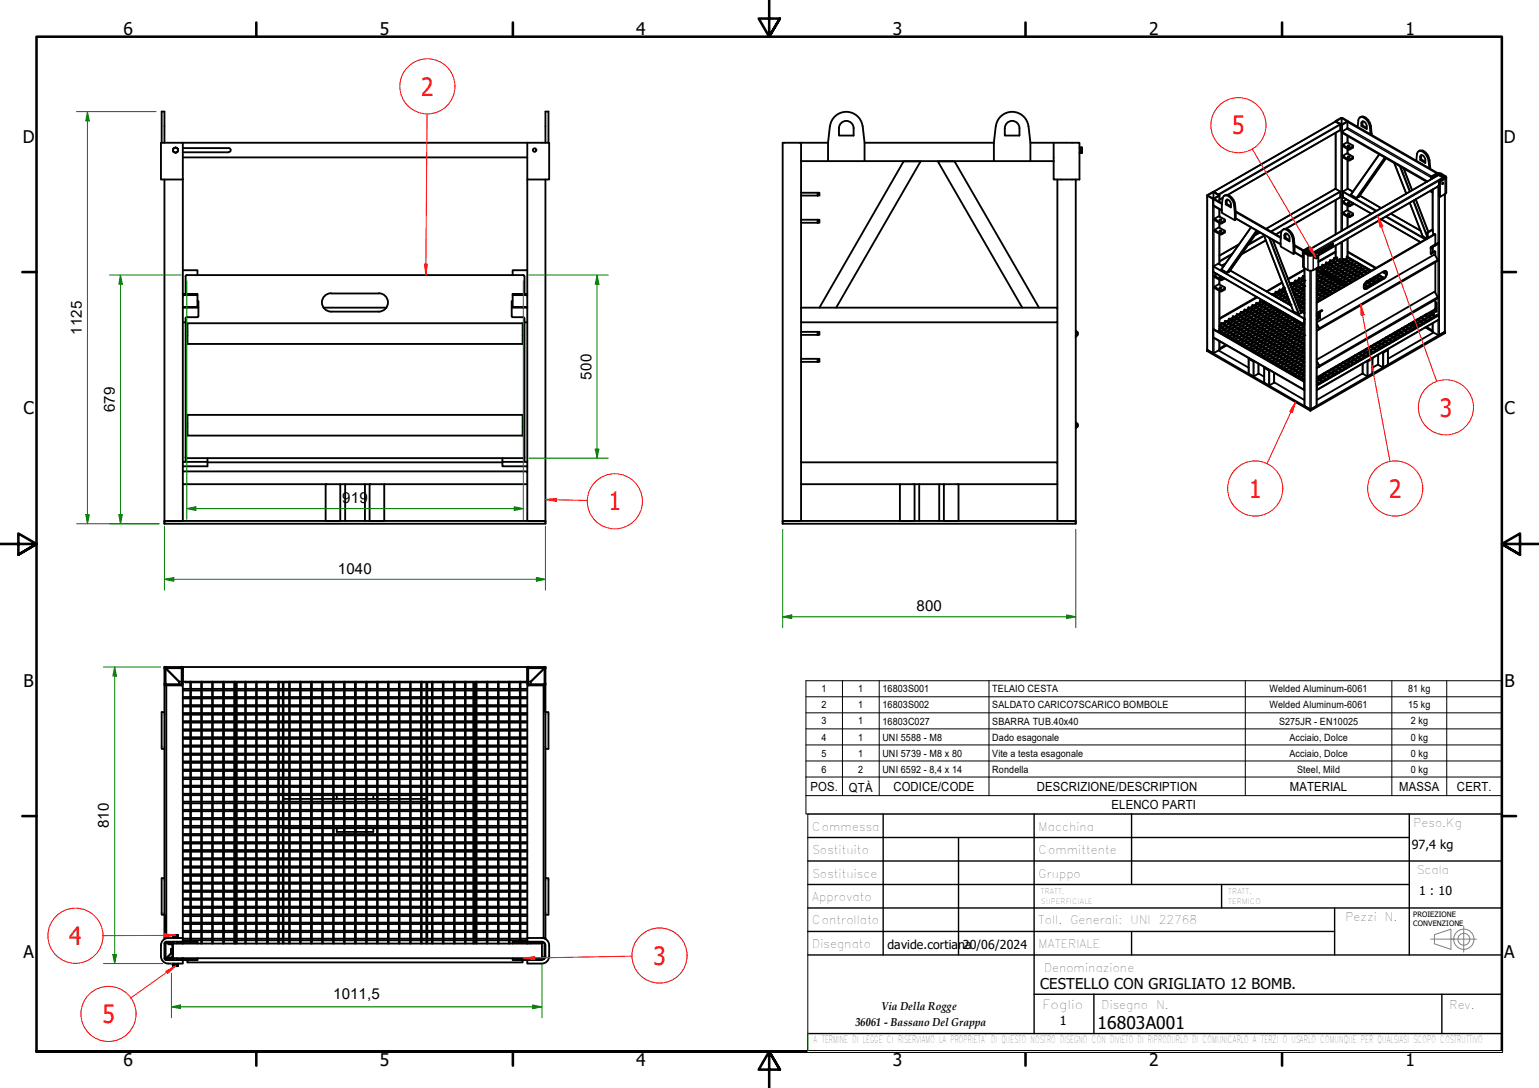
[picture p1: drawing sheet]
<svg xmlns="http://www.w3.org/2000/svg" width="420mm" height="297mm" viewBox="0 0 420 297" stroke-linecap="round" stroke-linejoin="round" font-family="sans-serif">
<defs><g id="words">
<g font-size="6.9" fill="#f00">
<text x="115" y="26.1">2</text>
<text x="336.4" y="36.7">5</text>
<text x="393.1" y="113.8">3</text>
<text x="341" y="135.9">1</text>
<text x="379.2" y="135.9">2</text>
<text x="166.2" y="139.4">1</text>
<text x="18.9" y="258">4</text>
<text x="178.4" y="263.4">3</text>
<text x="27.9" y="279.3">5</text>
</g>
<g font-size="4.8">
<text x="33.7" y="9.6">6</text>
<text x="103.7" y="9.6">5</text>
<text x="173.7" y="9.6">4</text>
<text x="243.7" y="9.6">3</text>
<text x="313.7" y="9.6">2</text>
<text x="383.7" y="9.6">1</text>
<text x="6.2" y="38.9">D</text>
<text x="410.5" y="38.9">D</text>
<text x="6.4" y="113.1">C</text>
<text x="410.7" y="113.1">C</text>
<text x="6.4" y="187.4">B</text>
<text x="410.7" y="187.4">B</text>
<text x="6.4" y="261.7">A</text>
<text x="410.7" y="261.7">A</text>
<text x="299.7" y="280.8">16803A001</text>
<text x="33.7" y="290.9">6</text>
<text x="103.7" y="290.9">5</text>
<text x="173.7" y="290.9">4</text>
<text x="243.7" y="290.9">3</text>
<text x="313.7" y="290.9">2</text>
<text x="383.7" y="290.9">1</text>
</g>
<g font-size="4.1">
<text x="22.4" y="91.4" transform="rotate(-90 22.4 91.4)">1125</text>
<text x="161.5" y="103.6" transform="rotate(-90 161.5 103.6)">500</text>
<text x="31.4" y="112.6" transform="rotate(-90 31.4 112.6)">679</text>
<text x="93.4" y="137.3">919</text>
<text x="92.3" y="156.6">1040</text>
<text x="250.2" y="166.8">800</text>
<text x="29.7" y="226.1" transform="rotate(-90 29.7 226.1)">810</text>
<text x="284" y="270">CESTELLO CON GRIGLIATO 12 BOMB.</text>
<text x="90.9" y="272.7">1011,5</text>
</g>
<g font-size="3.4">
<text x="221.2" y="215.9">POS.</text>
<text x="243.9" y="215.9">CODICE/CODE</text>
<text x="283.1" y="215.9">DESCRIZIONE/DESCRIPTION</text>
<text x="352.2" y="215.9">MATERIAL</text>
<text x="382" y="215.9">MASSA</text>
<text x="397.8" y="215.9">CERT.</text>
<text x="231.8" y="216.3">QTÀ</text>
<text x="303.5" y="221">ELENCO PARTI</text>
<text x="385.4" y="231.9">97,4 kg</text>
<text x="387.5" y="244.5">1 : 10</text>
<text x="242.3" y="259">davide.cortian2a0/06/2024</text>
<text x="284.6" y="275.4">Foglio</text>
<text x="289.3" y="279.8">1</text>
</g>
<g font-size="3.2">
<text x="221.7" y="226.7">Commessa</text>
<text x="283.5" y="226.7">Macchina</text>
<text x="385.9" y="225.7">Peso.Kg</text>
<text x="221.7" y="233.2">Sostituito</text>
<text x="283.5" y="233.2">Committente</text>
<text x="221.7" y="239.6">Sostituisce</text>
<text x="283.5" y="239.6">Gruppo</text>
<text x="386.8" y="238.6">Scala</text>
<text x="221.7" y="246">Approvato</text>
<text x="367.3" y="251.3">Pezzi N.</text>
<text x="221.7" y="252.4">Controllato</text>
<text x="283.5" y="252.3">Toll. Generali: UNI 22768</text>
<text x="221.7" y="258.8">Disegnato</text>
<text x="283.5" y="258.8">MATERIALE</text>
<text x="285.1" y="265.4">Denominazione</text>
<text x="300.7" y="275.4">Disegno</text>
<text x="315.7" y="275.4">N.</text>
<text x="395.7" y="275.4">Rev.</text>
</g>
<g font-size="3.1">
<text x="240.7" y="275.6">Via Della Rogge</text>
<text x="233.6" y="280.1">36061 - Bassano Del Grappa</text>
</g>
<g font-size="2.7">
<text x="224.3" y="189">1</text>
<text x="234.3" y="189">1</text>
<text x="240.9" y="189">16803S001</text>
<text x="270.9" y="189">TELAIO CESTA</text>
<text x="346.6" y="189">Welded Aluminum-6061</text>
<text x="384.4" y="189">81 kg</text>
<text x="224.3" y="193.4">2</text>
<text x="224.3" y="197.8">3</text>
<text x="234.3" y="193.4">1</text>
<text x="234.3" y="197.8">1</text>
<text x="240.9" y="193.4">16803S002</text>
<text x="240.9" y="197.9">16803C027</text>
<text x="270.9" y="193.4">SALDATO CARICO7SCARICO BOMBOLE</text>
<text x="270.9" y="197.9">SBARRA TUB.40x40</text>
<text x="346.6" y="193.4">Welded Aluminum-6061</text>
<text x="349.2" y="197.9">S275JR - EN10025</text>
<text x="384.4" y="193.4">15 kg</text>
<text x="385.1" y="197.8">2 kg</text>
<text x="224.3" y="202.2">4</text>
<text x="234.3" y="202.2">1</text>
<text x="240.9" y="202.2">UNI 5588 - M8</text>
<text x="270.9" y="202.2">Dado esagonale</text>
<text x="352" y="202.2">Acciaio, Dolce</text>
<text x="385.1" y="202.2">0 kg</text>
<text x="224.3" y="206.6">5</text>
<text x="234.3" y="206.6">1</text>
<text x="240.9" y="206.6">UNI 5739 - M8 x 80</text>
<text x="270.9" y="206.6">Vite a testa esagonale</text>
<text x="352" y="206.6">Acciaio, Dolce</text>
<text x="385.1" y="206.6">0 kg</text>
<text x="224.3" y="211">6</text>
<text x="234.3" y="211">2</text>
<text x="240.9" y="211">UNI 6592 - 8,4 x 14</text>
<text x="270.9" y="211">Rondella</text>
<text x="354.1" y="211">Steel, Mild</text>
<text x="385.1" y="211">0 kg</text>
<text x="222.1" y="284.8">A TERMINE DI LEGGE CI RISERVIAMO LA PROPRIETA' DI QUESTO NOSTRO DISEGNO CON DIVIETO DI RIPRODURLO DI COMUNICARLO A TERZI O USARLO COMUNQUE PER QUALSIASI SCOPO COSTRUTTIVO</text>
</g>
<g font-size="2">
<text x="284.2" y="244">TRATT.</text>
<text x="335.3" y="244">TRATT.</text>
<text x="284.2" y="246.9">SUPERFICIALE</text>
<text x="335.3" y="246.9">TERMICO</text>
<text x="385.8" y="250.2">PROIEZIONE</text>
<text x="385.8" y="252.7">CONVENZIONE</text>
</g>
</g></defs>
<!-- layer: Visibile (ISO) -->
<g fill="none" stroke="#000" stroke-width=".51">
<path d="M43.9 39h6v10h-6zM44.1 39v-8.5h.8v8.5M49.9 39h100v10h-5.9v-10M148.9 39v-8.5h.8v8.5M218.7 39v49h70v-4h-70M226.1 39h-12.4v104h80v-.8h-80M226.1 39v5h9.9M229 35a2 2 0 0 1 2-2 2 2 0 0 1 2 2M229 35v2h4v-2M235.5 34.5a4.5 4.5 0 0 0-4.5-4 4.5 4.5 0 0 0-4.4 4l-.5 4.5M235.5 34.5l.5 4.5v5M236 39h35.3"/>
<path d="M271.3 39l.6-4.5a4.5 4.5 0 0 1 4.4-4 4.5 4.5 0 0 1 4.5 4l.5 4.5v5M271.3 39v5h10M274.3 35a2 2 0 0 1 2-2 2 2 0 0 1 2 2M274.3 35v2h4v-2M281.3 39h6.4M287.7 39h7v10h-7v-5M287.7 39v5M364.6 33.2l1.3 .8v1.5l-30.7 17.7M364.6 33.2l-33.3 19.2 1.2 .7M364.6 33.1v.1M364.6 36.2v15.3M364.7 33l1.8-.8 1.4 1-1.4 .9h-.4l-1.5-.9z"/>
<path d="M364.8 33.1l1.5-.9 1.5 .9-1.6 .9zM366.3 36v.2l23.2 13.4M366.5 39.5v.4l1.6 .9M367.9 33.3l24.3 14M367.9 33.1v.1M367.9 37.1v1.8M369.4 39.9l-.9 .5M370.6 34.7l.2-1.8a1.02 1.02 0 0 1 .8-1 1.02 1.02 0 0 1 1.1 .5l1.1 1.6 .3 2.7 .4-.2M371.3 32.1a1.86 1.86 0 0 1 2.5 1.2l.5 1 .2 2.2M372 34.3l-.3 .1v-.8a.61 .61 0 0 1 .6-.5 .61 .61 0 0 1 .6 .6l.2 .6v.9l-1.4-.8M372 34.3l1.1 .6M372 33.1v1.2"/>
<path d="M374.5 36.5v.3M44.9 49v94h104v-.8h-104M47.2 40.6l.7-.4 .7 .4a.77 .77 0 0 1-.7 1.2 .77 .77 0 0 1-.7-1.2zM49.9 40.4h12.6a.54 .54 0 0 1 .5 .6 .54 .54 0 0 1-.5 .5M49.9 49v31.2M49.9 43h94.1M49.9 41.6h12.5M144 49v31.2M148.9 49v94M218.7 44h7.4M218.7 60h4.5M218.7 52.6h4.5"/>
<path d="M218.7 53.4h4.5M223.2 60h.5v.8h-.5zM223.2 52.6h.5v.8h-.5zM236 44h35.3M281.3 44h6.4M288.7 49v35M293.7 49v94M294.7 40.3v1.4M294.8 40.4h.1M294.8 41.6h.1M294.9 41.4v.4h.4M295.3 40.2l.1 .2"/>
<path d="M295.3 40.6v1.2M295.3 40.6h-.4v.8h.4M295.3 40.2h-.4v.4M295.4 40.4l-.1 .2M295.4 40.4l-.1 1.4M329.6 53.3l1.8-.9 1.5 1-1.5 .9h-.3zM329.6 53.3v42.2M329.8 53.3l1.5-.9 1.5 .9-1.6 .9zM331.3 54.3l2.3 1.4M331.5 59.7v.4l1.6 .9M332.9 53.3v1.8M332.9 57.1v2.1"/>
<path d="M333.6 55.5l-2.1-1.2h-.2v1.9l2.3 1.3M333.8 54l-.9 .5M334.2 53.5a1.99 1.99 0 0 1 2.7 1.5l.5 2.9-.3 .2-.2-2a2.82 2.82 0 0 0-2.6-2.7l-.4 .3-.1 .6-.2 3.8 3.5 2M334.9 55.7l1.1 .6M335 54.5l-.1 1.2-.3 .1v-1a.77 .77 0 0 1 .9-.2 .77 .77 0 0 1 .5 .8v1.2l-1.4-.8M337.1 58.1v2l.3-.2v-2l12.2 7M337.4 59.7l12.2 7M337.4 57.7l12.2 7.1M364.6 51.5l1.3 .8v1.6l-14.8 8.6M364.6 51.5l-19 11M364.6 54.7v9.3M366.5 42.6v.3l1.6 .9"/>
<path d="M366.5 58.1v.3l1.6 .9M366.5 55v.4l1.6 .9M367.6 54.5l-1.1 .5 1.6 1M367.9 51.5l-1.3 .8v1.6l7.8 4.4M367.9 51.5l1.5 .8M367.9 40.7v1.3M367.9 43.7v7.8M367.9 56.2v1.3M367.9 59.2v2.9M368 58.3a.26 .26 0 0 1 .4-.2 .26 .26 0 0 1 0 .5 .26 .26 0 0 1-.4-.2zM368.1 43.5l-1.6-.9 1.3-.8 1.6 1v.5l-.9 .5M368.1 43.5h.4v.3h-.4z"/>
<path d="M368.1 40.4l-1.6-.9 1.3-.7 1.6 .9v.6l-.9 .5M368.1 40.4h.4v.4h-.4zM368.1 59l-1.6-.9 1.3-.7 1.6 .9v.5l-.9 .5M368.1 59h.4v.3h-.4zM368.1 56h.4v.3h-.4zM368.5 56l.9-.5v.3l-.9 .5M369.4 43l-.9 .5M369.4 58.5l-.9 .5M371.2 53.4l5.9 3.4M376.6 42.1l-7.8 11.1 1.5 .8 .7-.3 7.4-10.5M377 59.9l10.9 6.3M379.7 58.3l8.2 4.7"/>
<path d="M380.6 44.5l3.3 8.4M383.2 46l2.3 5.9M384.9 55.4l3.5 9 1.2 .7M386.5 54.4l3.5 8.9M386.7 43.9l.1-1.8a.98 .98 0 0 1 .7-.9 .98 .98 0 0 1 1.1 .4l.6 .5 .6 .9 .4 2.9 .3-.1M387.3 41.3a1.77 1.77 0 0 1 2.5 1.2l.5 1.1 .2 2.2M388 43.5l-.3 .2v-.9a.54 .54 0 0 1 .6-.5 .54 .54 0 0 1 .5 .5l.3 .6v1.1l-1.4-.8M388 43.5l1.1 .7M388.1 42.3l-.1 1.2M390.5 45.8v.3M390.7 48.2l1.6-.9 .6-.1 1.8 .9 .1 .5-1.7 1-.3-.1 1.5-.9v-.4l-1.3-.7-.6 .1-1.4 .8zM390.7 52v.3l.3 .2"/>
<path d="M390.7 48.2v.7M391 48.4v.4M391 51.8v.7M391.1 51.7v11M391.1 52.4l-.1 .1M392.4 47.2l-24.4-14.1-.1 .2-.1 1.8-1.5 .9 23.4 13.5M392.4 47.3l-.2 .1M392.5 50.9l.3 .1M392.6 50.8l.2 .1M392.8 50.8l-32.9 19M393.1 49.6v4.2M394 48.8l-.1-.4-1.2-.6-35.7 20.6"/>
<path d="M394.5 53v37.5M394.8 48.4v4.3l-1.7 1.1-.3-.3v-4M49.9 73.8h4v1.3M143.1 75.4l-.3-.3h-91.8l-.3 .3v4.8M143.2 75.4v4.8M144 73.8h-4v1.3M218.7 60.8h4.5M331.5 62.8v.3l1.6 .9M331.5 78.3v.3l1.6 1M331.5 75.3v.3l1.6 .9M332.2 74.9l-.7 .4 1.6 .9M332.9 63l.5-.1v.3z"/>
<path d="M332.9 78.5h.1a.23 .23 0 0 1 .3-.1 .23 .23 0 0 1 0 .3 .23 .23 0 0 1-.3-.1zM332.9 60.9v1.3M332.9 63.9v8.2M332.9 76.4v1.2M332.9 79.4v10.9M333.1 63.7l-1.6-.9 1.2-.7 1.7 .9v.5l-.9 .5M333.1 63.7h.4v.3h-.4zM333.1 60.7l-1.6-1 1.2-.7 1.7 .9v.6l-.9 .5M333.1 60.7h.4v.3h-.4zM333.1 79.2l-1.6-.9 1.2-.7 1.7 .9v.5l-.9 .6M333.1 79.2h.4v.4h-.4zM333.1 76.2h.4v.3h-.4z"/>
<path d="M333.2 75.4l-.3 .2 .2 .1 .3-.1M334 72.8l-1.4-.9-1.3 .8v1.6l24.7 14.3M334 75.9l-.5 .3M334.3 76.1l-.8 .4M334.4 63.2l-.9 .5M334.4 60.2l-.9 .5M334.4 78.7l-.9 .5M334.5 72l-.9 .5M335.9 73.8l16.6 9.6M338.2 66.7l-5.3 3.1M341.5 62.1l-8.1 11.5 1.6 .9 .7-.3 7.6-11M343.9 63.5l-1.3 .7"/>
<path d="M345 64.1l8.1 20.8 1.5 .9 .6-.4-7.7-19.8M345.6 65.6l-6.7 3.9M348.2 79.7v.2M348.6 79.7l1-.5-.9 .7M349.3 79.6l.1 .6M349.3 79v.4M349.9 63.1l-1.5 .9M350 77.1l-4.2 2.5M350.1 77.2l-4.2 2.4M350.3 62.7a1.66 1.66 0 0 1 2.4 1l.6 1.5 .1 2-.3 .1-.2-2a2.71 2.71 0 0 0-2.6-2.6l-.3 .2-.2 .6-.2 3.8 3.5 2M350.3 79l.2 .6M350.3 78.5v.2"/>
<path d="M350.6 78.5h-.3l.3 .1-1 .6M350.7 78.8l-.9 .5M350.9 79.3l-.5 .3M351 64.9l1 .7M351 79.5l-.4 .2M351 63.7v1.2l-.4 .2v-.9a.57 .57 0 0 1 .6-.5 .57 .57 0 0 1 .6 .5l.2 .5v1.2l-1.4-.8M352.2 77.6l.6-.2-.5 .4M352.5 77.7l.1 .6M352.5 77.2v.3M352.6 77.2l3.5 2M352.6 77.2l3.5 2.1M352.6 78.5l3.5 2.1"/>
<path d="M352.7 78.5l.9-.5v-.2l-1 .6 3.5 2M352.8 77.3l1.1-.5-.9 .7M352.8 79.1l.5-.2-.4 .4M353.1 67.3v2l.3-.1v-2l2.3 1.2M353.1 80l3 1.7M353.1 79.9l1-.5-.9 .6M353.3 78.9l1.1-.6-.9 .7M353.4 66.9l2.5 1.4-.2 .1M353.6 77.8l1-.5-.8 .6M353.6 77.1v.7M353.6 76.6v.3M353.9 76.7l1.1-.5-.9 .6"/>
<path d="M354.1 79.3l1.1-.6v.2l-.9 .5M354.3 78.2l1.1-.6 .1 .2-.9 .5M354.6 76.5v.6l1.1-.5-.9 .7M354.6 76v.3M354.8 79.7l1.1-.5v.2l-.9 .5M354.9 76.1l1.1-.5v.1l-.8 .5M355.7 68.4v1.9l-2.3-1.4M355.7 75.4v.3M355.7 75.9v.6M355.7 68.5l1.7-1.1 .4 .2-1.7 1 .1 .2 1.4 .8h.3l1.6-1 .4 .2-1.6 1h-.8l-1.6-.8zM355.7 68.6v4.3l1.7 1 1.1-.1 1.4-.9v-4.1l4.1-2.2-.2 .4-3.9 2.3M356.1 73.2v37.7l1.6 .8 1.8-.9v-37.6"/>
<path d="M356.1 75.6l-.4-.2 .4 .2M356.1 76.8l-1.5-.8 1.5 .9M356.1 78l-2.5-1.4 2.5 1.5-.9 .6M356.1 73.6l-4.4 2.5M356.1 73.7l-4.4 2.5M356.1 75.4l-.1 .1M356.1 76.6l-.2 .1M356.1 76.3l-.4 .3M356.1 77.5l-.5 .2M356.1 77.2l-.7 .4M356.1 78.3l-.8 .5M356.1 79l-.2 .1"/>
<path d="M356.1 79.9l-.4 .3M356.6 69l.5-.5 1.1 .6-.1 .4M356.9 68.6l.3-.2 1.1 .6v.4M357 69.1h.1M357 69l.9 .6M357.3 69.2l-.2 .1M357.3 69.2l-.1 .1M357.3 68.8l.9 .5M357.4 68.7l-.5 .5M357.8 67.6v.3M357.8 68.9h-.2M357.8 68.9l-.1 .1"/>
<path d="M359.2 70.3l.1 .2zM359.2 70.2l-.2-.1v.3l.2 .1M359.2 69.9l-.1 .1M359.3 69.8l.4 .1M359.3 70l.2-.1zM359.3 70.5l.2-.1zM359.3 70l-.1 .3zM359.4 69.9l-.4 .2M359.4 69.8l-.4 .2v.4l.1-.4 .4-.2M359.5 73.8l7.5 4.4 1-.6M359.5 75l6.5 3.8M359.5 76.2l5.4 3.2"/>
<path d="M359.5 76.4l5.3 3-1 .6-4.3-2.5M359.5 78.7l3.3 1.9M359.5 79.9l2.2 1.3 .9-.6M359.5 73.9l7.4 4.3-1 .5M359.5 75.1l6.4 3.7-1.1 .6M359.5 77.6l4.2 2.5-1 .5M359.5 78.8l3.2 1.8M359.5 80l2.1 1.3-1 .5M359.5 73.5l.7-.4-.7 .6M359.5 74.4l.5-.2-.5 .4M359.5 75.3l.2-.1-.2 .3M359.5 76.2l1-.5-.9 .6"/>
<path d="M359.5 77.1l.7-.3-.7 .5M359.5 78l.3-.2 .1 .1-.4 .3M359.5 78.9v.2M359.5 79.7l.9-.3-.9 .6M359.5 78.4l.3 .3-.3-.2M359.5 69.9l.2 .2zM359.6 78.8l1.1-.5-.9 .6M359.7 70.1l-.2 .3zM359.7 75.2l1-.5-.8 .6M359.9 77.7l1-.5 .1 .1-1 .5M359.9 74.1l1.1-.6 .1 .2-.9 .5M359.9 73.5l.1 .6"/>
<path d="M359.9 72.9v.3M360 72.9l8 4.7zM360 78.8l.6 .4M360 78.8l.6 .3M360.2 76.7l1.1-.5-.9 .6M360.2 73l1.1-.5-.9 .6M360.4 79.2l1-.5-.8 .7M360.4 75.6l1.1-.5-.9 .6M360.6 74l.6 .3M360.7 78.2l1.1-.5-.9 .6M360.7 74.5l1.1-.5-.9 .7M360.7 79.2l.6 .4"/>
<path d="M360.8 79.2l.6 .4M360.9 77.1l1.1-.5v.2l-.9 .5M361 73.5l1.1-.6-.9 .7M361 72.8l.1 .7M361 72.3v.3M361.1 79.7l1-.6 .2 .1-.9 .6M361.2 76.1l1.1-.6v.2l-.9 .5M361.3 74.2l-.6-.3-.1 .6M361.3 72.4l1.1-.5-.9 .7M361.4 74.4l.5 .3M361.4 78.6l1.1-.4-.9 .5M361.4 74.3l.6 .4"/>
<path d="M361.5 75l1.1-.5-.9 .6M361.5 79.7l.6 .4M361.6 79.7l.6 .3M361.7 77.6l1.1-.6v.2l-.9 .5M361.8 74l1-.6 .1 .1-.9 .5M362 72.2l.1 .7 1.1-.5-.9 .6M362 76.5l1.1-.5-.9 .6M362 71.7v.3M362.1 74.9l.6 .3M362.2 79.1l1.1-.6-.9 .7M362.2 74.8l.6 .4M362.3 75.4l1-.5-.8 .7"/>
<path d="M362.3 71.8l1.1-.5-.9 .6M362.5 78l1.1-.5-.9 .7M362.6 74.4l1.1-.5-.9 .6M362.8 76.9l1.1-.5-.9 .7M362.8 73.3l1.1-.5-.9 .7M363 79.6l1-.6v.2l-.8 .4M363 75.3l.5 .3M363 75.9l1.2-.5-.9 .6M363 75.2l.6 .4M363.1 71.6l.1 .6 .9-.5 .1 .1-.9 .6M363.1 71.1v.3M363.3 78.5l1.1-.5-.9 .6"/>
<path d="M363.3 74.9l1.1-.6-.9 .7M363.4 71.2l1.1-.5-.9 .6M363.5 77.4l1.1-.5-.9 .6M363.6 73.8l1-.6 .1 .1-.8 .6M363.7 75.7l.6 .4M363.8 75.7l.6 .4M363.9 76.3l1-.4-.9 .5M363.9 66.5l-.1 .5-3.9 2.2M363.9 72.7l1.1-.5-.9 .6M364 78.9l1.1-.5-.9 .6M364.1 75.3l1.1-.6v.2l-.9 .5M364.2 71.7l1.1-.6-.9 .6"/>
<path d="M364.2 71v.6M364.2 70.5v.3M364.3 77.8l1-.5 .1 .1-.8 .6M364.4 74.2l1-.6 .1 .2-.9 .5M364.5 70.6l.6-.3v.2l-.4 .2M364.5 76.2l.6 .3M364.6 76.1l.5 .4M364.6 70.5l-.1-1.7-4.6 2.6M364.6 76.8l1.1-.5-.9 .6M364.6 67v1.8M364.6 68.8l-4.7 2.8M364.7 73.1l1.1-.5-.9 .7"/>
<path d="M364.9 75.7l1.1-.5v.2l-.9 .5M365 72.1l1.1-.5-.9 .6M365.1 78.3l1.1-.5-.9 .6M365.2 74.7l1.1-.5-.9 .6M365.3 71l.6-.2-.5 .4M365.4 77.3l1.1-.6v.2l-.9 .4M365.4 73.6l1.1-.5-.9 .6M365.7 76.2l1-.6 .1 .2-.9 .5M365.8 72.6l1-.5-.8 .5M365.8 76.9l-.5-.3 .7 .3M366 75.1l1-.5-.9 .6M366 71.5l1.1-.5-.9 .6"/>
<path d="M366.1 77.1l.5 .4M366.1 77.7l1.2-.5-.9 .6M366.1 77.1l.6 .3M366.3 74l1-.4-.8 .6M366.5 76.6l1-.5-.9 .7M366.5 73l1.1-.5-.9 .6M366.6 70.7l6.8 3.8M366.6 70.7l6.7 3.8-2.1 1.2M366.6 70.7v.5M366.6 71.4v.4M366.7 75.6l1-.6 .2 .1-.9 .6M366.8 71.9l1.1-.5v.2l-.9 .5"/>
<path d="M366.8 77.5l.6 .4M366.9 77.5l.6 .3M367 74.5l1.1-.5-.9 .6M367.1 70.9l1.1-.6-.9 .7M367.2 77.1l1.1-.5-.9 .6M367.3 73.5l1.1-.6v.2l-.9 .5M367.5 76l1-.6 .1 .2-.9 .5M367.6 72.4l1.1-.5-.9 .6M367.7 70.1l6.6 3.8-1 .6M367.7 70.1l6.7 3.8M367.7 70.1v.4M367.7 70.8v.4"/>
<path d="M367.8 75l1.1-.6v.2l-.9 .4M367.9 71.3l1-.5-.9 .6M367.9 70.1l.1-1.3 7.7 4.3M367.9 65.1v3.7M367.9 68.8l7.6 4.4M368.1 73.9l1-.6 .1 .2-.9 .5M368.3 76.4l1.1-.5-.9 .7M368.4 72.8l1-.5-.8 .6M368.6 75.4l1-.5v.1l-.9 .6M368.6 71.7l1.1-.5 .1 .2-.9 .5M368.9 74.3l1.1-.5-.9 .7M369.1 76.9l-8.1-4.6 8.1 4.7-1.1 .5"/>
<path d="M369.1 73.3l1.1-.5-.9 .6M369.4 75.9l1.1-.5-.9 .6M369.4 72.2l1.1-.5-.9 .6M369.6 74.8l1.1-.5-.9 .6M369.9 73.7l1-.6 .1 .2-.9 .5M370.2 76.3l-8.2-4.6 8.1 4.7-1 .5M370.2 72.7l1.1-.5-.9 .6M370.4 75.2l1.1-.5-.9 .7M370.7 74.2l1.1-.6-.9 .7M371 73.1l1-.5v.2l-.8 .4M371.2 75.7l-8.1-4.6 8.1 4.6-1.1 .6M371.5 74.6l1.1-.4-.9 .5"/>
<path d="M371.7 73.6l1.1-.6v.2l-.8 .5M372.2 75.1l-8-4.6 8.1 4.6M372.4 78v-.3l1.2 .7M372.4 78.6l.9-.4v.1l-.9 .5M372.4 77.6l1.3 .7M372.5 77.6l1-.5 .1 .2-.9 .5M372.6 74l1-.5-.9 .7M372.7 77.1l5.1-3a.69 .69 0 0 1 .9 .2 .69 .69 0 0 1-.2 .9l-.5 .8-4.8 2.8a.64 .64 0 0 1-.8-.1 .64 .64 0 0 1 0-.9zM373.1 76.8l1.6 1M373.1 76.8l1.7 1M373.3 78.1l1-.5-.9 .6M373.5 77l1.1-.5-.9 .6"/>
<path d="M374.1 76.2l1.7 1M374.1 76.2l1.8 .9M374.3 77.5l1.1-.5-.9 .6M374.6 76.4l1.1-.5-.9 .7M375.2 75.6l1.6 1M375.2 75.6l1.7 .9M375.3 76.9l1.1-.6v.2l-.9 .5M375.7 75.8l1-.5-.8 .6M376.2 75l1.7 .9-1.6-.9M376.4 76.2l1.1-.5-.9 .7M377.4 74.3l1.1 .6M377.6 74.2l.9 .6"/>
<path d="M378.3 74a1.53 1.53 0 0 1-.6 2.1l-4.7 2.7-.5 .1M389.8 63.5h-.2l.1 1.6M390.7 67.5l-.1 1.8 1-.7 .2 .1M390.7 67.7l.4 .3M391.1 67.5v1.4M391.2 62.7l-1.6 .8M391.3 67l.1 .2-.8 .5 2.2-1.3-.1-.1-2 1.1M391.3 64.2l-.1-1.5-1.4 .8v1.4M391.7 68.7l.2 1M391.7 68.7l-1.1 .6M391.7 64l.1 2.7M391.7 64l-32.2 18.7"/>
<path d="M391.8 64l-.2-.1-32.1 18.6M391.9 71.6v8.3M392.8 66.4l-1.4 .8M49.9 80.2h4v3.6h-4M49.9 80.2v48.5M49.9 88h.8M49.9 84h4.3M49.9 80.6h4M51.2 88.3h91.5v5.6h-91.5zM53.9 82.1l.3 .3v3.9M54.2 86.3l-.3 .3h-2.9l-.3 .3v39.2h5.9v-1M88.3 84h17.2"/>
<path d="M90.4 80.1a2.51 2.51 0 0 0-2.5 2.5 2.51 2.51 0 0 0 2.5 2.5M90.4 80.1h13M90.4 85.1h13M103.4 80.1a2.51 2.51 0 0 1 2.5 2.5 2.51 2.51 0 0 1-2.5 2.5M139.7 86.3l.3 .3h2.8l.3 .3M139.7 84h4.3M139.9 82.1l-.2 .3v3.9M140 80.6h4M143.2 86.9v39.2h-6v-1M143.2 88h.8M144 83.8h-4v-3.6h4v48.5M218.7 88v38.2"/>
<path d="M218.7 98h4.5M218.7 98.8h4.5M218.7 90.6h4.5M218.7 91.4h4.5M223.2 98h.5v.8h-.5zM223.2 90.6h.5v.8h-.5zM223.7 84l23-39.9h4.6l-23 39.9M279.1 84l-23.1-39.9h4.6l23.1 39.9M288.7 88v38.2M293.7 90.2l.6 .9-.6 .9M293.7 90.7l.2 .2M293.9 90.9v.4"/>
<path d="M293.9 91.3l-.2 .3M329.6 95.5l-.1 .3 28.3 16.3M331.3 90l24.7 14.3v2.2l-24.7-14.2v-2.3l24.8 14.1M332.7 90.3l23.4 13.5M332.7 90.6v-.4l23.4 13.5M332.7 95.7l8.2 4.7M332.8 90.7l.3-.2-.1 .3M332.9 93.2v2.4l-1.7 .8-1.6-.9M332.9 89.1l23.2 13.4M332.9 89.2l23.2 13.4M332.9 89.9v-.2l.5-.2-.4 .4M332.9 88.8l.7-.4 .2 .1-.9 .5"/>
<path d="M333.1 90.5l1-.6 .2 .1-.9 .6M333.2 93.3l-.3 .2M333.4 88.8v.6l1.1-.5-.9 .6M333.4 88.3v.2M333.6 91.1l.3-.1v.2h-.1M333.7 88.3l1.1-.5-.9 .6M333.9 90.9l1.1-.5-.9 .6M334.2 89.8l1.1-.5-.9 .7M334.3 91.6l.4-.2-.2 .3M334.5 88.1v.7M334.5 87.6v.3M334.5 88.8l1.1-.5-.9 .6"/>
<path d="M334.6 94.2l-1.7 .9M334.7 91.4l1.1-.5-.9 .6M334.8 87.7l1.1-.5v.2l-.9 .5M334.9 94.3l-2 1.1M335 90.3l1-.5 .1 .1-.9 .5M335.2 92l.3-.1-.2 .2M335.3 89.3l1.1-.5-.9 .5M335.5 91.8l1-.5-.8 .6M335.5 88.2l1.1-.5-.9 .6M335.5 87.6l.1 .6M335.5 87v.3M335.8 90.7l1.1-.4-.9 .6"/>
<path d="M335.9 87.1l1-.5-.9 .6M335.9 92.4l.3-.1 .1 .2-.2 .1M336 89.7l1.1-.6v.2l-.9 .5M336.2 92.3l1-.6 .2 .1-.9 .6M336.4 88.6l1-.5v.2l-.9 .5M336.5 86.9l.1 .7 1.1-.6-.9 .7M336.5 91.2l1.1-.5-.9 .6M336.5 86.4v.3M336.7 92.9l.3-.1 .1 .1-.2 .1M336.8 90.2l1.1-.6v.2l-.9 .5M336.9 86.5l1.1-.5-.9 .6M337.1 92.7l.9-.6 .1 .2-.9 .5"/>
<path d="M337.1 89.1l1.1-.5-.9 .6M337.3 91.7l1.1-.6-.9 .6M337.4 88l1.1-.5-.9 .6M337.4 93.4l.4-.2v.2l-.2 .1M337.6 90.6l1-.6v.2l-.8 .5M337.6 86.3l.1 .6M337.6 85.8v.3M337.7 87l1.1-.5-.9 .5M337.8 93.1l1.1-.5-.9 .7M337.9 89.5l1.1-.5-.9 .6M337.9 85.9l1.1-.5-.9 .6M338.1 92.1l1.1-.5v.1l-.9 .5"/>
<path d="M338.1 88.4l1.2-.4-.9 .6M338.3 93.8l.3-.2v.2l-.1 .1M338.4 91l1.1-.5-.9 .7M338.5 87.4l1-.5-.9 .7M338.6 93.6l1.1-.5-.9 .6M338.6 90l1.1-.5-.9 .6M338.7 86.3l1-.5 .2 .1-.9 .6M338.7 85.7l.1 .6M338.7 85.2v.3M338.9 92.6l1.1-.5-.9 .6M339 88.9l1-.5-.8 .6M339 94.3l.3-.2-.1 .3"/>
<path d="M339 85.3l1.1-.5-.9 .6M339.2 91.5l1-.5-.9 .6M339.2 87.9l1.1-.6v.2l-.9 .5M339.3 94l1.1-.5 .1 .1-.9 .6M339.5 90.4l.9-.6 .2 .2-.9 .5M339.5 86.8l1.1-.6v.2l-.9 .5M339.7 93l1-.5-.8 .6M339.7 89.4l1.1-.5-.9 .6M339.7 85.1l.2 .6M339.7 84.6v.3M339.8 94.7l.3-.2-.1 .4M339.8 85.7l1.1-.5-.9 .6"/>
<path d="M339.9 91.9l1.1-.5-.9 .7M340 88.3l1.1-.5-.9 .6M340.1 84.7l1.1-.5-.9 .6M340.2 94.5l1-.5-.8 .6M340.2 90.9l1.1-.6-.9 .7M340.3 87.2l1.1-.5-.9 .7M340.4 93.5l1.1-.6v.2l-.9 .5M340.5 89.8l1.1-.5v.2l-.9 .4M340.6 95.2l.3-.2-.2 .3M340.6 86.2l1-.6 .1 .2-1 .5M340.7 92.4l1.1-.6v.2l-.9 .5M340.8 88.8l1.1-.5-.9 .6"/>
<path d="M340.8 84.5l.1 .6M340.8 83.9v.4M340.9 97.9v4.1l1.4 .8 1.3-.8M340.9 85.1l1-.5-.8 .7M340.9 95l1.1-.5-.9 .5M341 97.9l1.3 .7M341 97.8l-.1 .2 1.5 .7M341 91.3l1.1-.4-.9 .5M341.1 87.7l1-.5-.9 .6M341.1 97.8l-.1 .1M341.1 84.1l1.1-.5-.9 .6M341.2 93.9l1-.6 .1 .2-.9 .5"/>
<path d="M341.2 90.3l1.2-.5-.9 .6M341.4 95.6l.2-.2 .2 .2-.2 .1M341.4 86.6l1.1-.4-.9 .5M341.5 92.8l1.1-.5-.9 .6M341.6 89.2l1-.5-.8 .6M341.6 85.6l1.1-.6v.2l-.9 .5M341.7 95.4l1.1-.5v.1l-.9 .6M341.8 91.7l1-.5-.9 .7M341.8 88.1l1-.5 .2 .1-.9 .6M341.9 84.5l1.1-.6v.2l-.9 .5M341.9 83.9v.6M341.9 83.4v.2"/>
<path d="M342 94.3l1-.5 .1 .2-.9 .5M342.1 90.7l1.1-.5-.9 .7M342.1 96.1l.4-.2-.2 .3M342.1 87.1l1.1-.5-.9 .6M342.2 83.4l1.1-.5-.9 .7M342.3 93.3l1-.5-.8 .6M342.3 89.6l1.1-.5-.9 .7M342.4 84.8l.3 .1 1-.5 .1 .2-.9 .5 .6 .3M342.4 86l1.1-.5v.1l-.9 .6M342.5 95.9l1-.6v.2l-.8 .5M342.6 92.3l1.1-.6-.9 .6M342.6 88.6l1-.6 .1 .1-.9 .6"/>
<path d="M342.8 94.8l1.1-.5-.9 .6M342.8 91.2l1.1-.5-.9 .6M342.9 96.5l.3-.1-.1 .2M342.9 87.6l1.1-.6v.2l-.9 .4M343 83.9l1-.5-.8 .6M343 83.2v.7M343 82.7v.3M343 93.7l1.1-.5-.9 .6M343.1 90.1l1-.6 .1 .1-.9 .6M343.1 81.1l-10.2 5.8M343.2 86.5l1-.6 .1 .2-.9 .5M343.2 81.2l-10.3 5.9"/>
<path d="M343.3 82.9l1.1-.6-.9 .7M343.3 96.3l1-.6v.2l-.8 .5M343.3 92.7l1.1-.5-.9 .6M343.4 89l1.1-.4-.9 .5M343.5 85.4l1.1-.5-.9 .6M343.5 95.2l1.1-.5-.9 .7M343.6 91.6l1.1-.5-.9 .6M343.6 99.3v2.7M343.7 97l.3-.2-.1 .3M343.7 88l1-.6v.2l-.8 .5M343.7 84.3l1.2-.4-.9 .5M343.7 85.5l.6 .3"/>
<path d="M343.9 94.2l1-.5-.9 .6M343.9 90.5l1.1-.5-.9 .7M344 82.7v.6l1.1-.5-.9 .6M344 86.9l1.1-.5-.9 .6M344 82.1v.3M344 96.8l1.1-.5-.9 .6M344.1 93.1l1.1-.5-.9 .7M344.2 89.5l1-.6-.8 .7M344.2 85.8l1.1-.5-.9 .7M344.3 95.7l1-.6 .1 .1-.8 .6M344.4 92.1l1-.6 .1 .2-.9 .5M344.5 97.4l.3-.1-.1 .2"/>
<path d="M344.5 88.4l1.1-.5-.9 .7M344.5 86l.6 .3M344.6 84.8l1-.5-.9 .6M344.6 94.6l1.1-.4-.9 .5M344.7 91l1.1-.5-.9 .6M344.7 82l-.4 .2M344.7 87.4l1.1-.5-.9 .6M344.8 83.7l1.1-.5v.2l-.9 .5M344.8 97.2l1.1-.5-.9 .6M344.9 93.6l1-.6v.2l-.8 .5M344.9 82.2l-.3 .1M344.9 90l1.1-.6 .1 .1-.9 .5"/>
<path d="M345 86.3l1-.6 .1 .2-.9 .5 .6 .3 1-.5 .1 .1-.9 .6 .6 .3M345.1 82.2v.5l.3-.2M345.2 92.5l1.1-.5-.9 .6M345.2 97.8l.4-.1v.2l-.2 .1M345.2 88.9l1.1-.5-.9 .6M345.3 85.3l1.1-.5-.9 .5M345.4 95.1l1.1-.6-.9 .7M345.4 91.4l1.1-.5-.9 .7M345.5 87.8l1.1-.5-.9 .6M345.6 84.2l1-.6 .1 .1-.9 .6M345.6 97.6l1-.5 .1 .1-.9 .6M345.6 82.6l-.3 .2"/>
<path d="M345.7 94l1-.5v.1l-.8 .6M345.8 90.4l1-.5-.9 .6M345.9 96.6l1.1-.5-.9 .6M345.9 92.9l1.1-.5-.9 .7M346 98.3l.3-.1 .1 .1-.2 .1M346 89.3l1.1-.5-.9 .7M346.1 85.7l1.1-.6v.2l-.9 .5M346.1 95.6l.1 .1-.9 .6M346.1 95.6l-1 .5M346.1 95.6l1.1-.6v.2l-.9 .4M346.2 91.9l1.1-.5-.8 .6M346.2 82.9l-.3 .2"/>
<path d="M346.3 88.3l1-.6 .1 .2-.9 .5M346.4 84.6l1-.5 .1 .2-.9 .5M346.4 98.1l1-.6 .1 .2-.9 .5M346.4 83l-.3 .2M346.5 94.5l1-.5-.9 .6M346.5 90.9l1.1-.6-.9 .7M346.6 87.2l1.1-.5-.9 .6M346.6 97l1.1-.5-.9 .6M346.7 93.4l1.1-.5-.9 .6M346.8 98.7l.4-.1-.2 .3M346.8 89.8l1.1-.5-.9 .6M346.8 86.2l1.2-.6-.9 .7"/>
<path d="M346.8 87.3l.6 .3M347 96l1-.5-.8 .6M347 92.3l1.1-.4-.9 .5M347 83.4l-.4 .2M347.1 88.7l1.1-.5-.9 .6M347.2 80.2l5.2 3zM347.2 85.1l1-.5-.9 .6M347.2 98.5l1-.5-.9 .7M347.2 80.2v.2M347.2 94.9l1.1-.5-.9 .6M347.2 83.5l-.4 .2M347.3 91.3l1.1-.6v.2l-.9 .5"/>
<path d="M347.3 80.4l.2 .2M347.3 87.7l1.1-.6-.9 .6M347.4 97.5l1.1-.5 .1 .1-.9 .5M347.5 80.4l1.1-.6v.2l-.9 .5M347.5 93.8l1-.5 .1 .1-.9 .6M347.6 99.2l.3-.2 .1 .2-.2 .1M347.6 90.2l1-.6 .1 .2-.9 .5M347.6 87.7l.6 .4M347.7 86.6l1-.5-.8 .6M347.7 96.4l1.1-.5-.9 .7M347.8 92.8l1.1-.5-.9 .6M347.8 83.8l-.4 .2"/>
<path d="M347.9 89.1l1-.5-.9 .7M347.9 85.5l1.1-.5-.9 .6M347.9 99l1.1-.5-.9 .6M348 95.4l1.1-.5-.9 .6M348 83.9l-.3 .2M348 91.7l1.1-.5v.2l-.8 .5M348.1 88.1l1.1-.5v.1l-.8 .5 .5 .3M348.2 80.9l.1 .1M348.2 80.2l.1 .6 1.1-.5-.9 .6M348.2 98l1.1-.5-.9 .5M348.3 94.3l1.1-.5-.9 .6M348.4 99.7l.3-.2v.2h-.1"/>
<path d="M348.4 90.7l1-.5-.8 .6M348.4 87l1.1-.5-.9 .7M348.5 96.9l1.1-.6v.2l-.9 .5M348.6 93.3l1-.6v.2l-.9 .4M348.6 84.3l-.4 .1M348.6 89.6l1.1-.5-.9 .6M348.7 86l1-.6 .1 .1-.9 .6M348.7 99.4l1.1-.5v.1l-.9 .6M348.7 84.4l-.3 .2M348.8 95.8l1-.6 .1 .2-.9 .5M348.9 92.2l1-.6v.2l-.8 .5M348.9 81.3l.2 .2"/>
<path d="M348.9 88.6l1.1-.5-.9 .6M349 98.4l1.1-.5-.9 .6M349.1 81.3l1-.5-.9 .6M349.1 94.7l1-.4-.9 .6M349.1 91.1l1.1-.5-.9 .6M349.1 88.6l.7 .3M349.2 87.5l1.1-.5-.9 .6M349.2 97.3l1.1-.5-.9 .7M349.3 80.2l1.1-.5 .1 .1-.9 .5M349.3 93.7l1.1-.6v.2l-.8 .5M349.3 84.7l-.3 .2M349.4 90l1.1-.4-.9 .6"/>
<path d="M349.5 86.4l1-.6 .1 .2-.9 .5M349.5 99.9l1.1-.5-.9 .6M349.5 84.8l-.3 .2M349.6 96.3l1-.6-.8 .7M349.6 92.6l1.1-.5-.9 .7M349.7 81.8l.2 .1M349.7 89l1.1-.5-.9 .6M349.8 98.9l1-.6v.2l-.9 .5M349.8 81.7l1.1-.5-.9 .6M349.8 95.2l1.1-.5-.9 .6M349.9 91.6l1.1-.6-.9 .7M349.9 87.9l1.1-.5 .1 .1-.9 .6"/>
<path d="M349.9 89.1l.6 .4M350.1 97.8l1-.6 .1 .2-.9 .5M350.1 80.7l1.1-.5-.9 .6M350.1 94.2l1.1-.6-.9 .7M350.1 85.1l-.3 .3M350.2 90.5l1.1-.5-.9 .6M350.3 86.9l1-.6-.8 .7M350.3 96.7l1.1-.5-.9 .6M350.3 85.3l-.4 .2M350.4 93.1l1.1-.5-.9 .6M350.5 82.3h.1M350.5 89.5l1-.6v.2l-.9 .5"/>
<path d="M350.5 99.3l1.1-.6v.2l-.9 .5M350.6 82.2l1.1-.5-.9 .6M350.7 92l1-.6 .1 .2-.9 .5M350.7 89.5l.6 .4M350.8 88.4l1.1-.5-.9 .6M350.8 98.2l1.1-.5-.9 .6M350.9 94.6l1.1-.5-.9 .6M350.9 85.6l-.4 .2M351 91l1-.6v.2l-.8 .4M351 87.3l1.1-.5-.9 .6M351.1 97.1l1.1-.5-.9 .7M351.1 85.7l-.4 .2"/>
<path d="M351.2 80.1l-1.9-1.1 1.9 1.2M351.2 93.5l1-.6 .1 .2-.9 .5M351.2 89.9l1.1-.6 .1 .2-.9 .5M351.3 82.7l.1 .1M351.3 99.7l1.1-.5v.2l-.9 .5M351.4 96.1l1.1-.5-.9 .6M351.5 90l.5 .3 1.1-.5-.9 .7M351.5 92.4l1.1-.4-.9 .6M351.5 80.8l-.6 .3M351.5 88.8l1.1-.5-.9 .6M351.5 81l-.4 .3M351.6 95.1l.1 .1-.9 .5"/>
<path d="M351.6 98.7l1.1-.5-.9 .6M351.6 95.1l-1 .6M351.7 95l1-.5-.8 .7M351.7 86.1l-.4 .2M351.7 91.4l1.1-.5v.1l-.9 .6M351.7 81.5v.1M351.8 81.6l-3.6-1.9 3.7 2M351.8 87.7l1.1-.5v.2l-.9 .5M351.9 86.2l-.4 .2M351.9 97.6l1.1-.5-.9 .6M352 94l1-.6 .1 .2-.9 .5M352 83.2h.2"/>
<path d="M352 82.3l-.6 .3M352.1 82.5l-.5 .2M352.2 96.6l1.1-.5-.9 .6M352.2 92.9l1.1-.5-.9 .6M352.2 90.4l.7 .4M352.3 89.3l1.1-.5-.9 .6M352.3 83l-.1 .1M352.4 95.5l1-.6 .2 .1-.9 .6M352.4 86.5l-.3 .2M352.6 91.9l1-.5-.9 .6M352.6 88.3l1.1-.6-.9 .6M352.6 86.6l-.3 .3"/>
<path d="M352.7 98l1.1-.4-.9 .6M352.7 94.4l1.1-.5-.9 .6M352.8 90.8l1.1-.5-.9 .6M352.9 97l1.1-.6v.2l-.9 .5M353 93.4l1.1-.6-.9 .7M353.1 89.7l1-.6 .1 .2-.9 .5M353.1 90.9l.5 .3M353.2 80.1l2.9 1.7-1 .5M353.2 99.6l.9-.6 .2 .1-.9 .6M353.3 95.9l1-.5-.9 .7M353.3 87l-.4 .2M353.3 92.3l1.1-.5-.9 .6"/>
<path d="M353.4 80.6l.4-.2-.4 .4M353.4 88.7l1.1-.5-.9 .6M353.4 98.5v.2l-.8 .5M353.4 98.5l-1 .6M353.4 98.5l1.1-.5-.9 .6M353.4 87.1l-.3 .2M353.5 94.9l1.1-.6-.9 .7M353.6 91.2l1-.5-.8 .7M353.7 81.3l.8-.5 .1 .2-.8 .5 2.3 1.4M353.7 97.5l1.1-.6v.2l-.9 .5M353.8 91.4l.5 .3 1.1-.6 .1 .2-.9 .5 .6 .3 .9-.5-14.2-8.2 14.2 8.1M353.8 81.6l2.3 1.4"/>
<path d="M353.8 80.3l1.1-.4-.9 .5M353.8 93.8l1.1-.5-.9 .6M353.9 90.2l1.1-.5-.9 .6M353.9 82h.4l-.3 .2M353.9 100l1.1-.5-.9 .6M354 96.4l1.1-.5-.9 .6M354 87.4l-.4 .2M354.1 92.8l1.1-.5-.9 .6M354.1 89.1l1.1-.5v.2l-.9 .5M354.2 99l1.1-.6v.2l-.9 .4M354.2 87.6l-.4 .1M354.3 81.8l1-.5 .1 .1-.9 .6"/>
<path d="M354.3 82.8l.8-.4-.8 .6M354.3 95.3l1-.5 .1 .1-.9 .5M354.4 83.1l1.7 1-1.7-.9M354.5 83.5h.3l-.2 .2M354.5 97.9l1.1-.5-.9 .6M354.6 80.8l1.1-.5-.9 .6M354.6 94.3l1.1-.5-.9 .6M354.6 90.6l1.1-.4-.9 .5M354.8 83.4l1.1-.5-.9 .6M354.8 84.3l.8-.4-.7 .5M354.8 96.8l1.1-.5-.9 .7M354.8 87.9l-.3 .2"/>
<path d="M354.8 93.2l1.1-.5-.9 .6M354.9 89.6l1.1-.6v.2l-.8 .5M355 84.7l1.1 .6M355 88l-.4 .2M355 84.8l1.1 .7M355 84.9l1.1 .6-.2-.1M355 99.4l1.1-.5-.9 .7M355.2 84.9l.1 .2M355.5 88.3l-.3 .2M355.7 88.4l-.3 .2M356 98.8h.1M356 82.9h.1"/>
<path d="M356 96.3h.1M356.1 88.4v.1M356.1 87v.1M356.1 87v1.6M356.1 89l-12.1-6.9 12.1 7M356.1 90.3l-13.1-7.6 13.1 7.6M356.1 92.7l-15.3-8.8 15.3 8.9M356.1 93.9l-16.4-9.3 16.4 9.4M356.1 95.2l-17.4-10 17.4 10-1 .5M356.1 96.4l-18.5-10.6 18.5 10.6M356.1 97.6l-19.6-11.2 19.6 11.3M356.1 98.9l-20.6-11.9 20.6 11.9"/>
<path d="M356.1 91.8l-.8 .5 .7 .3M356.1 80.1l-.2 .2M356.1 81l-.6 .3M356.1 80.8l-.8 .5M356.1 82l-.8 .4M356.1 82.6l-.2 .1M356.1 83.7l-.3 .2M356.1 83.5l-.6 .3M356.1 84.6l-.6 .4M356.1 84.4l-.8 .5M356.1 85.3h-.1M356.1 88.9h-.1"/>
<path d="M356.1 90l-.2 .2M356.1 89.8l-.4 .2M356.1 90.9l-.5 .3M356.1 90.7l-.7 .4M356.1 92.5l-.2 .1M356.1 93.6l-.2 .2M356.1 93.4l-.4 .2M356.1 94.5l-.6 .4M356.1 94.3l-.8 .4M356.1 95.4l-.8 .5M356.1 96.1l-.2 .2M356.1 97.2l-.3 .2"/>
<path d="M356.1 97l-.6 .3M356.1 98.1l-.6 .4M356.1 97.8l-.8 .5M356.1 99.9l-.1 .1M356.1 99.7l-.3 .2M359.5 85.6v-.1l1.4-.9 .1 .2-1.5 .9M359.5 88.4l.7 1.3v.2M359.5 88l32.2-18.5 .9 1.5v.2l-32.4 18.7M359.5 88.6l.6 1-.6 .6M359.5 98.6l.7 1.3v.2M359.5 98.2l32.2-18.6 .9 1.5v.4l-32.4 18.6M359.5 98.7l.6 1.1v.2l-.6 .4"/>
<path d="M359.5 81.1l1.1 .7M359.5 82.4l.1 .1M359.5 81.3l1.1 .5-1.1 .6M359.5 86.1l.7 .4M359.5 86.3l.7 .3M359.5 80.7l.6-.3-.6 .5M359.5 81.6l.2-.2 .2 .1-.4 .3M359.8 81.4l1.1-.6-.9 .7M360.1 80.3l1.1-.5-.9 .6M360.2 89.9l-.7 .4M360.2 85.3v.1M360.2 86.6l-.7 .6"/>
<path d="M360.2 86.7l-.1-.2-.6 .5M360.2 85.3v1.3M360.2 85.8l-.5 .4M360.2 85.6l-.7 .4M360.2 86.7l-.7 .5M360.4 85.2v1.6l-.9 .6M360.9 80.8l1-.6-.8 .7M361 84.8l-1.5 .8M361.9 80.1l1-.5 .1 .1-.9 .5M362.3 80.1l.6 .4M362.4 80.1l.6 .3M365.6 99.5l.9 .5"/>
<path d="M365.7 99.4l1.7 1M365.8 99.5l1-.5-.8 .6M366.5 100l.8 .5M366.5 100v.2l-.9 .5M366.5 100l-1.1 .6M366.5 99.9l1.1-.5-.9 .7M366.6 98.9l1.8 1M366.8 98.8v.1M367.7 98.3l.9 .5M367.8 98.2l1.6 1M367.9 98.3l1-.6v.2l-.9 .5M368 99.6l-.2-.2 .9-.5-.1-.1-1 .5-.6-.3 .9-.5-.1-.2-1 .6 1.6 .9"/>
<path d="M368.4 100l-1.1 .6M368.4 100l-.1-.2-1 .6M368.4 99.8h.1M368.6 98.8l.8 .4M368.8 97.6l.8 .6M369.4 99.4l-1 .6M369.4 99.4l-.1-.2-.9 .6M369.4 99.2h.1M369.6 98.2l.9 .5M369.6 98.2l.1 .1-.8 .6M369.6 98.2l-1 .5M369.7 98.1l1.1-.5-.9 .6"/>
<path d="M369.9 97.1l-1 .5 1.7 1M369.9 97.1l1.7 .9M369.9 97.1l.1 .2-.9 .5M370 97l1.7 1M370 97l1.1-.4-.9 .5M370.5 98.5l1-.5 .1 .1-1 .6M370.5 98.8l-1.1 .6M370.5 98.7v.1M370.5 98.7l-.1-.1-1 .6M370.6 98.7l-.1 .1M370.6 98.7h.1M370.8 97.5l1.1-.5-.9 .6"/>
<path d="M370.9 96.4l1.7 1M371 96.4l1.6 .9M371 96.4l1.1-.5v.2l-.9 .5M371.9 96.9l1-.6v.2l-.9 .5M372 95.8l1.7 1M372 99.3v2.7M372 95.8l1.8 1M372.6 97.4l-1.1 .6M372.6 97.4v.1M372.6 97.5l-1 .7M372.6 97.3l.1 .1M372.9 96.3l1.1-.6-.9 .7"/>
<path d="M373.1 95.2l1.7 1M373.1 95.2l.1 .2-.9 .5M373.1 95.2l-1 .6M373.2 95.2l1.1-.5-.9 .6M373.6 96.7l1-.6 .2 .2-1.1 .7M373.7 97l-1.1 .5M373.7 96.9v.1M373.7 96.9l-.1-.1-1 .5M374 95.7l1-.5-.9 .5M374.1 94.6l1.7 1M374.1 94.5l1.7 1M374.2 94.6l1.1-.6v.2l-.8 .5"/>
<path d="M374.5 97.8l.1 .1M374.6 97.9l-1.3 .7M374.6 97.8l.1 .1-1.5 .8M374.7 97.9l-.1 4.1M375 95l1-.5 .1 .2-.9 .5M375.2 94l1.7 1M375.2 94l1.7 .9M375.8 95.7l-1 .6M375.8 95.7l-.1-.1-1 .5M375.8 95.5l.1 .1M375.9 95.6v.1M376 94.4l1.1-.6 .1 .2-1 .5"/>
<path d="M376.2 93.4l1.8 .9M376.2 93.4l.2 .2-.9 .5M376.2 99.5l-1.5 .9M376.2 93.4l-.9 .6M376.3 93.3l1.7 1M376.4 93.4l1-.5-.8 .6M376.9 95.1l-1.1 .6M376.9 95v.1M376.9 95l-.2-.1-.9 .6M377.1 93.8l1.1-.5v.2l-.9 .4M377.3 92.8l1.7 1M377.4 92.7l1.6 .9"/>
<path d="M377.4 92.8l1.1-.6v.2l-.9 .5M378 94.5h.1M378 94.5l-1.1 .6M378 94.5l-.2-.2-.9 .6M378.2 93.2l1.1-.5-.9 .6M378.3 92.1l1.7 1M378.4 92.1l1.7 1M378.8 95.4l-1.3 .7M378.8 95.4l.1 .2-1.2 .7-.3-.1M378.9 95.5v4.1l-1.2 .7-1.5-.7v-2.7M379 93.9l-.1-.2-1 .6M379 93.6l.1 .1"/>
<path d="M379 93.9l-1 .5M379.2 92.6l1-.6 .2 .1-.9 .6M379.4 91.6l1.7 .9M379.4 91.6l.1 .1-.8 .6M379.4 91.6l-.9 .5M379.5 91.5l1.7 1M379.5 91.6l1.1-.6-.9 .6M380 93.3l-1 .6M380 93.3l-.1-.2-.9 .5M380.3 92l1.1-.6v.2l-.9 .5M380.5 90.9l1.7 1M380.6 90.9l1.7 1"/>
<path d="M380.6 90.9l1-.6 .1 .2-.9 .5M380.7 90.8h.1M380.8 90.7l.1 .1M381 90.9l.6 .3M381.1 92.4l1-.5 .1 .1-1.1 .6M381.1 92.6l-1.1 .7M381.1 92.6l-.1-.1-1 .5M381.2 92.6h.1M381.4 91.4l1.1-.5-.9 .6M381.5 90.3l1.7 1M381.6 90.3l1.7 .9M381.6 90.3l1.1-.5-.9 .6"/>
<path d="M381.8 91.4v.2M382.5 90.7l1-.4-.8 .6M382.6 89.7l1.7 1M382.7 89.6l1.6 1M382.7 89.7l1.1-.5-.9 .6M383.2 91.4l-1 .7M383.2 91.4l-.1-.2-1 .6M383.7 89.1l.8 .5M383.7 89.1l1.7 .9M383.8 89.1l1.1-.5-.9 .6M384.3 90.8l-1.1 .6M384.3 90.8l-.1-.1-1 .5"/>
<path d="M384.3 90.6l.1 .1M384.5 89.6l.9 .5M384.5 89.6l.1 .2-.9 .5M384.5 89.6l-1 .6M384.6 89.5l1-.5-.9 .6M384.7 88.5l1.7 1M384.7 88.4l1.7 1M384.8 88.4l1.2-.4-.9 .6M385.3 90.2l-1 .6M385.3 90.2v-.2l-1 .6M385.3 88.1v.1M385.4 90h.1"/>
<path d="M385.5 88.3l.6 .3M385.6 88.3l.5 .3M385.6 88.9l1.1-.5-.9 .6M385.8 87.9l1.7 .9M385.8 87.8l1.7 1M385.9 87.9l1.1-.6v.2l-.9 .5M386.3 88.8v.5M386.4 89.6l-1 .6M386.4 89.6l-.1-.2-1 .6M386.4 89.4h.1M386.8 87.2l.9 .5M386.9 87.2l1.7 1"/>
<path d="M387 87.2l1-.5-.8 .7M387.5 88.8l.9-.6 .2 .1-1.1 .6M387.5 88.9l-1.1 .7M387.5 88.9l-.2-.1-.9 .6M387.5 88.8h.1M387.7 87.7l.9 .6M387.7 87.7v.2l-.8 .5M387.7 87.7l-1 .6M387.7 87.7l1.1-.5-.9 .6M387.9 86.7l1.7 .9M388 86.6l1.6 1M388 86.6l1.1-.4-.9 .5"/>
<path d="M388.8 87.1l1.1-.5-.9 .6M389.1 89.4l2 1.1M389.3 86.2l-.3-.2 .4 .3M389.3 86.1v.1M389.4 85.8h.1M389.4 89.3l1.7 .9M389.4 85.8l-.3 .2M389.6 87.7l-1 .7M389.6 86.4l1.1 .6M389.6 87.7l-.1-.1-1 .5M389.6 85.6v.3M389.6 87.6h.1"/>
<path d="M389.7 86.3l1 .6M389.8 86.5l1.1-.6 .1 .2-.9 .5M390.7 87.1l-1.1 .6M390.7 85.8l1 .6M390.7 87.1l-.2-.1-.9 .6M390.7 86.9v.1M390.8 85.8l.9 .5M390.8 87v.1M390.8 88.4l.3 .2M390.9 85.8l.6-.2-.4 .4M391.1 90.5l1.6 1.1 1.8-1.1M391.1 85.5v.3"/>
<path d="M391.1 88.3v2.2M391.4 90.8l-12.5 7.2M391.7 86.3l.6-.3-.5 .5M391.7 84.4v.3l-2.3 1.1M391.7 86.5l-1 .6M391.7 86.5h.1M391.7 86.5l-.1-.2-.9 .6M391.7 84.4l-32.2 18.6M391.7 86.3h.1M391.8 86.5h-.1M391.9 82.3l.3 .5v2.2l-.3 .1M391.9 81.8l-.2 2.6"/>
<path d="M392 85h.1M392.2 84.3l-.5 .1M392.2 84.9l-2.6 1.5M392.8 86.1l-.2-.1-33.1 19.1 .4-.2-.1-.2M394.5 90.5v.4l-36.7 21.2M394.5 90.5h.1M394.5 90.5l-36.7 21.3-28.2-16.4M51.2 113.3h91.5v5.6h-91.5zM293.7 115.2l.6 .9-.6 .9M293.7 115.6l.2 .3M293.9 115.9v.4M293.9 116.3l-.2 .3"/>
<path d="M343.6 102l1.5 .9M345.1 100.4v4.1l1.3 .7 1.5-.8v-2.6M345.2 100.3l1.2 .8h.2M345.2 100.3l1.2 .8 .2-.1M345.2 100.3h.1M347.9 104.4l8.2 4.8M349.1 100.1l.3-.2 .1 .2-.2 .1M349.9 100.6l.3-.2-.1 .3M350.3 100.4l1-.5-.8 .5M350.7 101l.3-.2 .1 .2-.2 .1M351 100.8l1.1-.5-.9 .6M351.5 101.5l.4-.2-.2 .3"/>
<path d="M351.8 101.3l1.1-.6v.2l-.9 .4M352.1 100.2l1.1-.5-.9 .6M352.2 101.9l.4-.2-.2 .3M352.6 101.7l1.1-.5-.9 .6M352.9 100.6l1-.5-.8 .7M353 102.3l.4-.1-.2 .3M353.4 102.2l1.1-.6-.9 .7M353.6 101.1l1-.6 .2 .1-1 .6M353.8 102.8l.3-.1-.1 .2M354.1 102.6l1.1-.6v.2l-.9 .5M354.6 103.2l.3-.1-.1 .3M354.7 100.4l1.1-.5-.9 .7"/>
<path d="M354.9 103l1-.5 .1 .1-.8 .6M355.3 103.7l.4-.1v.1l-.2 .1M355.4 101l.1 .1-.9 .5M356.1 100.1l-21.6-12.5 21.6 12.5M356.1 101.3l-22.7-13 22.7 13M356.1 104.2l-.1 .1M356.1 100.6l-1.6 .9M356.1 100.8l-.4 .2M356.1 101.7l-.7 .4M356.1 101.5l-.9 .5M356.1 102.3l-.1 .1M356.1 103.5l-.2 .1"/>
<path d="M356.1 103.2l-.4 .3M357.8 111.7v.4M359.5 105.2v1.3l33.2-19.1 .1-1.3-33.3 19.2M359.5 104.5l.4 .3M359.5 104l.7-.3-.7 .6M359.5 104.4l.5 .4M359.8 104.7l-.3 .2M359.9 103.6l1.1 .6M360 103.5l1.1 .6M360.2 103.6l1.1-.5-.9 .6M360.2 100.1l-.7 .4M361 104.3h.1"/>
<path d="M361 104.3l-1.1 .6M361 102.9l1 .7M361 104.3l-.1-.2-1 .6M361.1 102.9l1 .6M361.1 104.2v.1M361.1 102.1v.2l-1.6 1.1M361.1 102.2l.4-.2-.4 .3 .2 .5-1.8 1M361.2 103l1-.6 .1 .1-.9 .6M361.4 102l1.7 .9M361.4 101.9l1.8 1M361.5 102l1.1-.5-.9 .5M362 103.7l-.1-.2-1 .6"/>
<path d="M362 103.7l-.9 .6M362.3 102.4l1-.6v.2l-.8 .5M362.5 101.3l1.7 1M362.6 101.3l1-.5 .1 .2-.9 .5M363.1 103h.1M363.1 103l-1.1 .7M363.1 103l-.1-.1-1 .5M363.3 101.8l1.1-.5-.9 .6M363.5 100.7l1.7 1M363.5 100.7l1.8 .9M363.6 100.7l1-.6 .1 .2-.8 .5M364.2 102.4l-1 .6"/>
<path d="M364.2 102.4l-.2-.1-1 .6M364.4 101.1l1-.5 .1 .1-.9 .6M364.6 100.1l.8 .5M364.6 100.1l1.7 .9M364.7 100.1l1.1-.5v.1l-.9 .5M365.2 101.8l-1 .7M365.2 101.8l-.1-.2-1 .6M365.4 100.6l.9 .5M366.1 101.1h.1M366.1 101.1l-.9 .5M366.2 101.1l.1 .1M366.3 101.2l-1.1 .6"/>
<path d="M366.3 101v.1M367.3 100.6l-1 .6M367.3 100.6l-.1-.2-.9 .6M372 102l1.3 .8 .1-.1M372 102l-12.5 7.2M49.9 128.7v13.5M49.9 128.7h94.1v13.5M49.9 132.2h39M49.9 126.1h.8M50.7 124.8l.3 .3h91.8l.3-.3M56.6 126.2h80.6M56.6 126.1v1.2h-6.7"/>
<path d="M92.9 132.2h8M94.2 132.2v10M99.6 132.2v10M104.9 132.2h39.1M137.2 126.1v1.2h6.8M143.2 126.1h.8M218.7 126.2v16M218.7 126.2h70v16M218.7 132.2h27M249.7 132.2h8M251 132.2v10M256.4 132.2v10"/>
<path d="M261.7 132.2h27M45.4 142.2h4.1M88.9 142.2v-10h4v10M89.2 142.2h3.4M100.9 142.2v-10h4v10M101.2 142.2h3.4M144.4 142.2h4.1M214.1 142.2h4.1M245.7 142.2v-10h4v10M246 142.2h3.4M257.7 142.2v-10h4v10M258 142.2h3.4"/>
<path d="M289.1 142.2h4.1M44.1 194.4h.8v10.1h-.8zM44.9 186.6l.5 .5M44.9 182.1v5M44.9 182.1l.2 .1M44.9 182.1h5M45.2 182.6v4l.2 .2M45.3 182.5l3.6 3.6M45.4 182l-.5 .5M45.4 187.1h-.5v7.3M45.4 187.1v69h-.5v-6.4M45.4 182.4h4"/>
<path d="M45.4 187.1h4.1M45.4 182.4l-.2 .2M48.9 186.1h.7M48.9 186.1v.7M49.4 182.4l.3 .2M49.5 187.1h.4v69M49.5 182l.5 .5M49.6 182.6v4M49.7 186.6l-.3 .2h-4M49.9 185.8v-3.7h94.1v3.7M49.9 182.5v4.2M49.9 186.1h94.1"/>
<path d="M49.9 188.5h2M49.9 188.1h2M49.9 190.7h2M49.9 190.3h2M49.9 192.9h2M49.9 192.5h2M49.9 195.1h2M49.9 194.7h2M49.9 197.3h2M49.9 196.9h2M49.9 199.5h2M49.9 199.1h2"/>
<path d="M50 186.6l-.5 .5M50.6 186.1v.2h1.3M51.9 186.1v71M52.1 186.1v71M52.1 186.3h2.8M52.1 188.5h2.8M52.1 188.1h2.8M52.1 190.7h2.8M52.1 190.3h2.8M52.1 192.9h2.8M52.1 192.5h2.8M52.1 195.1h2.8"/>
<path d="M52.1 194.7h2.8M52.1 197.3h2.8M52.1 196.9h2.8M52.1 199.5h2.8M52.1 199.1h2.8M54.9 186.1v71.5M55.1 186.1v71.5M55.1 186.3h2.8M55.1 188.5h2.8M55.1 188.1h2.8M55.1 190.7h2.8M55.1 190.3h2.8"/>
<path d="M55.1 192.9h2.8M55.1 192.5h2.8M55.1 195.1h2.8M55.1 194.7h2.8M55.1 197.3h2.8M55.1 196.9h2.8M55.1 199.5h2.8M55.1 199.1h2.8M57.9 186.1v71.5M58.1 186.1v71.5M58.1 186.3h2.8M58.1 188.5h2.8"/>
<path d="M58.1 188.1h2.8M58.1 190.7h2.8M58.1 190.3h2.8M58.1 192.9h2.8M58.1 192.5h2.8M58.1 195.1h2.8M58.1 194.7h2.8M58.1 197.3h2.8M58.1 196.9h2.8M58.1 199.5h2.8M58.1 199.1h2.8M60.9 186.1v71.5"/>
<path d="M61.2 186.1v71.5M61.2 186.3h2.7M61.2 188.5h2.7M61.2 188.1h2.7M61.2 190.7h2.7M61.2 190.3h2.7M61.2 192.9h2.7M61.2 192.5h2.7M61.2 195.1h2.7M61.2 194.7h2.7M61.2 197.3h2.7M61.2 196.9h2.7"/>
<path d="M61.2 199.5h2.7M61.2 199.1h2.7M63.9 186.1v71.5M64.1 186.1v71.5M64.1 186.3h2.8M64.1 188.5h2.8M64.1 188.1h2.8M64.1 190.7h2.8M64.1 190.3h2.8M64.1 192.9h2.8M64.1 192.5h2.8M64.1 195.1h2.8"/>
<path d="M64.1 194.7h2.8M64.1 197.3h2.8M64.1 196.9h2.8M64.1 199.5h2.8M64.1 199.1h2.8M64.5 186.3v1.8M64.5 188.5v1.8M64.5 190.7v1.8M64.5 192.9v1.8M64.5 195.1v1.8M64.5 197.3v1.8M64.5 199.5v1.8"/>
<path d="M64.6 186.3v1.8M64.6 188.5v1.8M64.6 190.7v1.8M64.6 192.9v1.8M64.6 195.1v1.8M64.6 197.3v1.8M64.6 199.5v1.8M66.9 186.1v71.5M67.1 186.1v71.5M67.1 186.3h2.8M67.1 188.5h2.8M67.1 188.1h2.8"/>
<path d="M67.1 190.7h2.8M67.1 190.3h2.8M67.1 192.9h2.8M67.1 192.5h2.8M67.1 195.1h2.8M67.1 194.7h2.8M67.1 197.3h2.8M67.1 196.9h2.8M67.1 199.5h2.8M67.1 199.1h2.8M69.9 186.1v71.5M70.1 186.1v71.5"/>
<path d="M70.1 186.3h2.8M70.1 188.5h2.8M70.1 188.1h2.8M70.1 190.7h2.8M70.1 190.3h2.8M70.1 192.9h2.8M70.1 192.5h2.8M70.1 195.1h2.8M70.1 194.7h2.8M70.1 197.3h2.8M70.1 196.9h2.8M70.1 199.5h2.8"/>
<path d="M70.1 199.1h2.8M72.9 186.1v71.5M73.2 186.1v71.5M73.2 186.3h2.7M73.2 188.5h2.7M73.2 188.1h2.7M73.2 190.7h2.7M73.2 190.3h2.7M73.2 192.9h2.7M73.2 192.5h2.7M73.2 195.1h2.7M73.2 194.7h2.7"/>
<path d="M73.2 197.3h2.7M73.2 196.9h2.7M73.2 199.5h2.7M73.2 199.1h2.7M75.9 186.1v71.5M76.1 186.1v71.5M76.1 186.3h2.8M76.1 188.5h2.8M76.1 188.1h2.8M76.1 190.7h2.8M76.1 190.3h2.8M76.1 192.9h2.8"/>
<path d="M76.1 192.5h2.8M76.1 195.1h2.8M76.1 194.7h2.8M76.1 197.3h2.8M76.1 196.9h2.8M76.1 199.5h2.8M76.1 199.1h2.8M77.2 186.3v1.8M77.2 188.5v1.8M77.2 190.7v1.8M77.2 192.9v1.8M77.2 195.1v1.8"/>
<path d="M77.2 197.3v1.8M77.2 199.5v1.8M77.4 186.3v1.8M77.4 188.5v1.8M77.4 190.7v1.8M77.4 192.9v1.8M77.4 195.1v1.8M77.4 197.3v1.8M77.4 199.5v1.8M78.9 186.1v71.5M79.1 186.1v71.5M79.1 186.3h2.8"/>
<path d="M79.1 188.5h2.8M79.1 188.1h2.8M79.1 190.7h2.8M79.1 190.3h2.8M79.1 192.9h2.8M79.1 192.5h2.8M79.1 195.1h2.8M79.1 194.7h2.8M79.1 197.3h2.8M79.1 196.9h2.8M79.1 199.5h2.8M79.1 199.1h2.8"/>
<path d="M81.9 186.1v71.5M82.1 186.1v71.5M82.1 186.3h2.8M82.1 188.5h2.8M82.1 188.1h2.8M82.1 190.7h2.8M82.1 190.3h2.8M82.1 192.9h2.8M82.1 192.5h2.8M82.1 195.1h2.8M82.1 194.7h2.8M82.1 197.3h2.8"/>
<path d="M82.1 196.9h2.8M82.1 199.5h2.8M82.1 199.1h2.8M84.9 186.1v71.5M85.2 186.1v71.5M85.2 186.3h2.7M85.2 188.5h2.7M85.2 188.1h2.7M85.2 190.7h2.7M85.2 190.3h2.7M85.2 192.9h2.7M85.2 192.5h2.7"/>
<path d="M85.2 195.1h2.7M85.2 194.7h2.7M85.2 197.3h2.7M85.2 196.9h2.7M85.2 199.5h2.7M85.2 199.1h2.7M87.9 186.1v71.5M88.1 186.1v71.5M88.1 186.3h2.8M88.1 188.5h2.8M88.1 188.1h2.8M88.1 190.7h2.8"/>
<path d="M88.1 190.3h2.8M88.1 192.9h2.8M88.1 192.5h2.8M88.1 195.1h2.8M88.1 194.7h2.8M88.1 197.3h2.8M88.1 196.9h2.8M88.1 199.5h2.8M88.1 199.1h2.8M90.9 186.1v71.5M91.1 186.1v71.5M91.1 186.3h2.8"/>
<path d="M91.1 188.5h2.8M91.1 188.1h2.8M91.1 190.7h2.8M91.1 190.3h2.8M91.1 192.9h2.8M91.1 192.5h2.8M91.1 195.1h2.8M91.1 194.7h2.8M91.1 197.3h2.8M91.1 196.9h2.8M91.1 199.5h2.8M91.1 199.1h2.8"/>
<path d="M93.9 186.1v71.5M94.1 186.1v71.5M94.1 186.3h2.8M94.1 188.5h2.8M94.1 188.1h2.8M94.1 190.7h2.8M94.1 190.3h2.8M94.1 192.9h2.8M94.1 192.5h2.8M94.1 195.1h2.8M94.1 194.7h2.8M94.1 197.3h2.8"/>
<path d="M94.1 196.9h2.8M94.1 199.5h2.8M94.1 199.1h2.8M96.9 186.1v71.5M97.2 186.1v71.5M97.2 186.3h2.7M97.2 188.5h2.7M97.2 188.1h2.7M97.2 190.7h2.7M97.2 190.3h2.7M97.2 192.9h2.7M97.2 192.5h2.7"/>
<path d="M97.2 195.1h2.7M97.2 194.7h2.7M97.2 197.3h2.7M97.2 196.9h2.7M97.2 199.5h2.7M97.2 199.1h2.7M99.9 186.1v71.5M100.1 186.1v71.5M100.1 186.3h2.8M100.1 188.5h2.8M100.1 188.1h2.8M100.1 190.7h2.8"/>
<path d="M100.1 190.3h2.8M100.1 192.9h2.8M100.1 192.5h2.8M100.1 195.1h2.8M100.1 194.7h2.8M100.1 197.3h2.8M100.1 196.9h2.8M100.1 199.5h2.8M100.1 199.1h2.8M102.9 186.1v71.5M103.1 186.1v71.5M103.1 186.3h2.8"/>
<path d="M103.1 188.5h2.8M103.1 188.1h2.8M103.1 190.7h2.8M103.1 190.3h2.8M103.1 192.9h2.8M103.1 192.5h2.8M103.1 195.1h2.8M103.1 194.7h2.8M103.1 197.3h2.8M103.1 196.9h2.8M103.1 199.5h2.8M103.1 199.1h2.8"/>
<path d="M105.9 186.1v71.5M106.1 186.1v71.5M106.1 186.3h2.8M106.1 188.5h2.8M106.1 188.1h2.8M106.1 190.7h2.8M106.1 190.3h2.8M106.1 192.9h2.8M106.1 192.5h2.8M106.1 195.1h2.8M106.1 194.7h2.8M106.1 197.3h2.8"/>
<path d="M106.1 196.9h2.8M106.1 199.5h2.8M106.1 199.1h2.8M108.9 186.1v71.5M109.1 186.1v71.5M109.1 186.3h2.9M109.1 188.5h2.9M109.1 188.1h2.9M109.1 190.7h2.9M109.1 190.3h2.9M109.1 192.9h2.9M109.1 192.5h2.9"/>
<path d="M109.1 195.1h2.9M109.1 194.7h2.9M109.1 197.3h2.9M109.1 196.9h2.9M109.1 199.5h2.9M109.1 199.1h2.9M112 186.1v71.5M112.1 186.1v71.5M112.1 186.3h2.8M112.1 188.5h2.8M112.1 188.1h2.8M112.1 190.7h2.8"/>
<path d="M112.1 190.3h2.8M112.1 192.9h2.8M112.1 192.5h2.8M112.1 195.1h2.8M112.1 194.7h2.8M112.1 197.3h2.8M112.1 196.9h2.8M112.1 199.5h2.8M112.1 199.1h2.8M114.9 186.1v71.5M115.1 186.1v71.5M115.1 186.3h2.8"/>
<path d="M115.1 188.5h2.8M115.1 188.1h2.8M115.1 190.7h2.8M115.1 190.3h2.8M115.1 192.9h2.8M115.1 192.5h2.8M115.1 195.1h2.8M115.1 194.7h2.8M115.1 197.3h2.8M115.1 196.9h2.8M115.1 199.5h2.8M115.1 199.1h2.8"/>
<path d="M116.4 186.3v1.8M116.4 188.5v1.8M116.4 190.7v1.8M116.4 192.9v1.8M116.4 195.1v1.8M116.4 197.3v1.8M116.4 199.5v1.8M116.6 186.3v1.8M116.6 188.5v1.8M116.6 190.7v1.8M116.6 192.9v1.8M116.6 195.1v1.8"/>
<path d="M116.6 197.3v1.8M116.6 199.5v1.8M117.9 186.1v71.5M118.1 186.1v71.5M118.1 186.3h2.8M118.1 188.5h2.8M118.1 188.1h2.8M118.1 190.7h2.8M118.1 190.3h2.8M118.1 192.9h2.8M118.1 192.5h2.8M118.1 195.1h2.8"/>
<path d="M118.1 194.7h2.8M118.1 197.3h2.8M118.1 196.9h2.8M118.1 199.5h2.8M118.1 199.1h2.8M120.9 186.1v71.5M121.1 186.1v71.5M121.1 186.3h2.9M121.1 188.5h2.9M121.1 188.1h2.9M121.1 190.7h2.9M121.1 190.3h2.9"/>
<path d="M121.1 192.9h2.9M121.1 192.5h2.9M121.1 195.1h2.9M121.1 194.7h2.9M121.1 197.3h2.9M121.1 196.9h2.9M121.1 199.5h2.9M121.1 199.1h2.9M124 186.1v71.5M124.1 186.1v71.5M124.1 186.3h2.8M124.1 188.5h2.8"/>
<path d="M124.1 188.1h2.8M124.1 190.7h2.8M124.1 190.3h2.8M124.1 192.9h2.8M124.1 192.5h2.8M124.1 195.1h2.8M124.1 194.7h2.8M124.1 197.3h2.8M124.1 196.9h2.8M124.1 199.5h2.8M124.1 199.1h2.8M126.9 186.1v71.5"/>
<path d="M127.1 186.1v71.5M127.1 186.3h2.8M127.1 188.5h2.8M127.1 188.1h2.8M127.1 190.7h2.8M127.1 190.3h2.8M127.1 192.9h2.8M127.1 192.5h2.8M127.1 195.1h2.8M127.1 194.7h2.8M127.1 197.3h2.8M127.1 196.9h2.8"/>
<path d="M127.1 199.5h2.8M127.1 199.1h2.8M129.2 186.3v1.8M129.2 188.5v1.8M129.2 190.7v1.8M129.2 192.9v1.8M129.2 195.1v1.8M129.2 197.3v1.8M129.2 199.5v1.8M129.4 186.3v1.8M129.4 188.5v1.8M129.4 190.7v1.8"/>
<path d="M129.4 192.9v1.8M129.4 195.1v1.8M129.4 197.3v1.8M129.4 199.5v1.8M129.9 186.1v71.5M130.1 186.1v71.5M130.1 186.3h2.8M130.1 188.5h2.8M130.1 188.1h2.8M130.1 190.7h2.8M130.1 190.3h2.8M130.1 192.9h2.8"/>
<path d="M130.1 192.5h2.8M130.1 195.1h2.8M130.1 194.7h2.8M130.1 197.3h2.8M130.1 196.9h2.8M130.1 199.5h2.8M130.1 199.1h2.8M132.9 186.1v71.5M133.1 186.1v71.5M133.1 186.3h2.9M133.1 188.5h2.9M133.1 188.1h2.9"/>
<path d="M133.1 190.7h2.9M133.1 190.3h2.9M133.1 192.9h2.9M133.1 192.5h2.9M133.1 195.1h2.9M133.1 194.7h2.9M133.1 197.3h2.9M133.1 196.9h2.9M133.1 199.5h2.9M133.1 199.1h2.9M136 186.1v71.5M136.1 186.1v71.5"/>
<path d="M136.1 186.3h2.8M136.1 188.5h2.8M136.1 188.1h2.8M136.1 190.7h2.8M136.1 190.3h2.8M136.1 192.9h2.8M136.1 192.5h2.8M136.1 195.1h2.8M136.1 194.7h2.8M136.1 197.3h2.8M136.1 196.9h2.8M136.1 199.5h2.8"/>
<path d="M136.1 199.1h2.8M138.9 186.1v71.5M139.1 186.1v71.5M139.1 186.3h2.8M139.1 188.5h2.8M139.1 188.1h2.8M139.1 190.7h2.8M139.1 190.3h2.8M139.1 192.9h2.8M139.1 192.5h2.8M139.1 195.1h2.8M139.1 194.7h2.8"/>
<path d="M139.1 197.3h2.8M139.1 196.9h2.8M139.1 199.5h2.8M139.1 199.1h2.8M141.9 186.1v71M142.1 186.1v71M142.1 188.5h1.9M142.1 188.1h1.9M142.1 190.7h1.9M142.1 190.3h1.9M142.1 192.9h1.9M142.1 192.5h1.9"/>
<path d="M142.1 195.1h1.9M142.1 194.7h1.9M142.1 197.3h1.9M142.1 196.9h1.9M142.1 199.5h1.9M142.1 199.1h1.9M143.6 186.1v.2h-1.5M143.9 186.6l.5 .5M144 182.5v4.2M144 182.1h4.9M144.2 182.6l.1 4.1 4.1 .1M144.2 186.1h.7"/>
<path d="M144.4 182l-.5 .5M144.4 182.4h4M144.4 182.4l-.2 .2M144.9 186.1v.7M148.4 182.4l.3 .2M148.5 187.1h-4.5v69M148.5 182l.5 .5M148.6 182.5l-3.7 3.6M148.7 182.6v4l-.3 .2M148.9 194.4v-7.3h-.5v69M148.9 194.4h.8v10.1h-.8zM148.9 182.1v5"/>
<path d="M148.9 182.1l-.1 .1M149 186.6l-.5 .5M44.9 204.5v35.3M49.9 201.7h2M49.9 201.3h2M49.9 203.9h2M49.9 203.5h2M49.9 206.1h2M49.9 205.7h2M49.9 208.3h2M49.9 207.9h2M49.9 210.5h2"/>
<path d="M49.9 210.1h2M49.9 212.7h2M49.9 212.3h2M49.9 214.9h2M49.9 214.5h2M49.9 217.1h2M49.9 216.7h2M49.9 219.3h2M49.9 218.9h2M52.1 201.7h2.8M52.1 201.3h2.8M52.1 203.9h2.8"/>
<path d="M52.1 203.5h2.8M52.1 206.1h2.8M52.1 205.7h2.8M52.1 208.3h2.8M52.1 207.9h2.8M52.1 210.5h2.8M52.1 210.1h2.8M52.1 212.7h2.8M52.1 212.3h2.8M52.1 214.9h2.8M52.1 214.5h2.8M52.1 217.1h2.8"/>
<path d="M52.1 216.7h2.8M52.1 219.3h2.8M52.1 218.9h2.8M55.1 201.7h2.8M55.1 201.3h2.8M55.1 203.9h2.8M55.1 203.5h2.8M55.1 206.1h2.8M55.1 205.7h2.8M55.1 208.3h2.8M55.1 207.9h2.8M55.1 210.5h2.8"/>
<path d="M55.1 210.1h2.8M55.1 212.7h2.8M55.1 212.3h2.8M55.1 214.9h2.8M55.1 214.5h2.8M55.1 217.1h2.8M55.1 216.7h2.8M55.1 219.3h2.8M55.1 218.9h2.8M58.1 201.7h2.8M58.1 201.3h2.8M58.1 203.9h2.8"/>
<path d="M58.1 203.5h2.8M58.1 206.1h2.8M58.1 205.7h2.8M58.1 208.3h2.8M58.1 207.9h2.8M58.1 210.5h2.8M58.1 210.1h2.8M58.1 212.7h2.8M58.1 212.3h2.8M58.1 214.9h2.8M58.1 214.5h2.8M58.1 217.1h2.8"/>
<path d="M58.1 216.7h2.8M58.1 219.3h2.8M58.1 218.9h2.8M61.2 201.7h2.7M61.2 201.3h2.7M61.2 203.9h2.7M61.2 203.5h2.7M61.2 206.1h2.7M61.2 205.7h2.7M61.2 208.3h2.7M61.2 207.9h2.7M61.2 210.5h2.7"/>
<path d="M61.2 210.1h2.7M61.2 212.7h2.7M61.2 212.3h2.7M61.2 214.9h2.7M61.2 214.5h2.7M61.2 217.1h2.7M61.2 216.7h2.7M61.2 219.3h2.7M61.2 218.9h2.7M64.1 201.7h2.8M64.1 201.3h2.8M64.1 203.9h2.8"/>
<path d="M64.1 203.5h2.8M64.1 206.1h2.8M64.1 205.7h2.8M64.1 208.3h2.8M64.1 207.9h2.8M64.1 210.5h2.8M64.1 210.1h2.8M64.1 212.7h2.8M64.1 212.3h2.8M64.1 214.9h2.8M64.1 214.5h2.8M64.1 217.1h2.8"/>
<path d="M64.1 216.7h2.8M64.1 219.3h2.8M64.1 218.9h2.8M64.5 201.7v1.8M64.5 203.9v1.8M64.5 206.1v1.8M64.5 208.3v1.8M64.5 210.5v1.8M64.5 212.7v1.8M64.5 214.9v1.8M64.5 217.1v1.8M64.5 219.3v1.8"/>
<path d="M64.6 201.7v1.8M64.6 203.9v1.8M64.6 206.1v1.8M64.6 208.3v1.8M64.6 210.5v1.8M64.6 212.7v1.8M64.6 214.9v1.8M64.6 217.1v1.8M64.6 219.3v1.8M67.1 201.7h2.8M67.1 201.3h2.8M67.1 203.9h2.8"/>
<path d="M67.1 203.5h2.8M67.1 206.1h2.8M67.1 205.7h2.8M67.1 208.3h2.8M67.1 207.9h2.8M67.1 210.5h2.8M67.1 210.1h2.8M67.1 212.7h2.8M67.1 212.3h2.8M67.1 214.9h2.8M67.1 214.5h2.8M67.1 217.1h2.8"/>
<path d="M67.1 216.7h2.8M67.1 219.3h2.8M67.1 218.9h2.8M70.1 201.7h2.8M70.1 201.3h2.8M70.1 203.9h2.8M70.1 203.5h2.8M70.1 206.1h2.8M70.1 205.7h2.8M70.1 208.3h2.8M70.1 207.9h2.8M70.1 210.5h2.8"/>
<path d="M70.1 210.1h2.8M70.1 212.7h2.8M70.1 212.3h2.8M70.1 214.9h2.8M70.1 214.5h2.8M70.1 217.1h2.8M70.1 216.7h2.8M70.1 219.3h2.8M70.1 218.9h2.8M73.2 201.7h2.7M73.2 201.3h2.7M73.2 203.9h2.7"/>
<path d="M73.2 203.5h2.7M73.2 206.1h2.7M73.2 205.7h2.7M73.2 208.3h2.7M73.2 207.9h2.7M73.2 210.5h2.7M73.2 210.1h2.7M73.2 212.7h2.7M73.2 212.3h2.7M73.2 214.9h2.7M73.2 214.5h2.7M73.2 217.1h2.7"/>
<path d="M73.2 216.7h2.7M73.2 219.3h2.7M73.2 218.9h2.7M76.1 201.7h2.8M76.1 201.3h2.8M76.1 203.9h2.8M76.1 203.5h2.8M76.1 206.1h2.8M76.1 205.7h2.8M76.1 208.3h2.8M76.1 207.9h2.8M76.1 210.5h2.8"/>
<path d="M76.1 210.1h2.8M76.1 212.7h2.8M76.1 212.3h2.8M76.1 214.9h2.8M76.1 214.5h2.8M76.1 217.1h2.8M76.1 216.7h2.8M76.1 219.3h2.8M76.1 218.9h2.8M77.2 201.7v1.8M77.2 203.9v1.8M77.2 206.1v1.8"/>
<path d="M77.2 208.3v1.8M77.2 210.5v1.8M77.2 212.7v1.8M77.2 214.9v1.8M77.2 217.1v1.8M77.2 219.3v1.8M77.4 201.7v1.8M77.4 203.9v1.8M77.4 206.1v1.8M77.4 208.3v1.8M77.4 210.5v1.8M77.4 212.7v1.8"/>
<path d="M77.4 214.9v1.8M77.4 217.1v1.8M77.4 219.3v1.8M77.4 218.1h1.5M79.1 218.1h2.8M79.1 201.7h2.8M79.1 201.3h2.8M79.1 203.9h2.8M79.1 203.5h2.8M79.1 206.1h2.8M79.1 205.7h2.8M79.1 208.3h2.8"/>
<path d="M79.1 207.9h2.8M79.1 210.5h2.8M79.1 210.1h2.8M79.1 212.7h2.8M79.1 212.3h2.8M79.1 214.9h2.8M79.1 214.5h2.8M79.1 217.1h2.8M79.1 216.7h2.8M79.1 219.3h2.8M79.1 218.9h2.8M82.1 218.1h2.8"/>
<path d="M82.1 201.7h2.8M82.1 201.3h2.8M82.1 203.9h2.8M82.1 203.5h2.8M82.1 206.1h2.8M82.1 205.7h2.8M82.1 208.3h2.8M82.1 207.9h2.8M82.1 210.5h2.8M82.1 210.1h2.8M82.1 212.7h2.8M82.1 212.3h2.8"/>
<path d="M82.1 214.9h2.8M82.1 214.5h2.8M82.1 217.1h2.8M82.1 216.7h2.8M82.1 219.3h2.8M82.1 218.9h2.8M85.2 218.1h2.7M85.2 201.7h2.7M85.2 201.3h2.7M85.2 203.9h2.7M85.2 203.5h2.7M85.2 206.1h2.7"/>
<path d="M85.2 205.7h2.7M85.2 208.3h2.7M85.2 207.9h2.7M85.2 210.5h2.7M85.2 210.1h2.7M85.2 212.7h2.7M85.2 212.3h2.7M85.2 214.9h2.7M85.2 214.5h2.7M85.2 217.1h2.7M85.2 216.7h2.7M85.2 219.3h2.7"/>
<path d="M85.2 218.9h2.7M88.1 218.1h2.8M88.1 201.7h2.8M88.1 201.3h2.8M88.1 203.9h2.8M88.1 203.5h2.8M88.1 206.1h2.8M88.1 205.7h2.8M88.1 208.3h2.8M88.1 207.9h2.8M88.1 210.5h2.8M88.1 210.1h2.8"/>
<path d="M88.1 212.7h2.8M88.1 212.3h2.8M88.1 214.9h2.8M88.1 214.5h2.8M88.1 217.1h2.8M88.1 216.7h2.8M88.1 219.3h2.8M88.1 218.9h2.8M91.1 218.1h2.8M91.1 201.7h2.8M91.1 201.3h2.8M91.1 203.9h2.8"/>
<path d="M91.1 203.5h2.8M91.1 206.1h2.8M91.1 205.7h2.8M91.1 208.3h2.8M91.1 207.9h2.8M91.1 210.5h2.8M91.1 210.1h2.8M91.1 212.7h2.8M91.1 212.3h2.8M91.1 214.9h2.8M91.1 214.5h2.8M91.1 217.1h2.8"/>
<path d="M91.1 216.7h2.8M91.1 219.3h2.8M91.1 218.9h2.8M91.9 217.1v1M94.1 218.1h2.8M94.1 201.7h2.8M94.1 201.3h2.8M94.1 203.9h2.8M94.1 203.5h2.8M94.1 206.1h2.8M94.1 205.7h2.8M94.1 208.3h2.8"/>
<path d="M94.1 207.9h2.8M94.1 210.5h2.8M94.1 210.1h2.8M94.1 212.7h2.8M94.1 212.3h2.8M94.1 214.9h2.8M94.1 214.5h2.8M94.1 217.1h2.8M94.1 216.7h2.8M94.1 219.3h2.8M94.1 218.9h2.8M97.2 218.1h2.7"/>
<path d="M97.2 201.7h2.7M97.2 201.3h2.7M97.2 203.9h2.7M97.2 203.5h2.7M97.2 206.1h2.7M97.2 205.7h2.7M97.2 208.3h2.7M97.2 207.9h2.7M97.2 210.5h2.7M97.2 210.1h2.7M97.2 212.7h2.7M97.2 212.3h2.7"/>
<path d="M97.2 214.9h2.7M97.2 214.5h2.7M97.2 217.1h2.7M97.2 216.7h2.7M97.2 219.3h2.7M97.2 218.9h2.7M100.1 218.1h2.8M100.1 201.7h2.8M100.1 201.3h2.8M100.1 203.9h2.8M100.1 203.5h2.8M100.1 206.1h2.8"/>
<path d="M100.1 205.7h2.8M100.1 208.3h2.8M100.1 207.9h2.8M100.1 210.5h2.8M100.1 210.1h2.8M100.1 212.7h2.8M100.1 212.3h2.8M100.1 214.9h2.8M100.1 214.5h2.8M100.1 217.1h2.8M100.1 216.7h2.8M100.1 219.3h2.8"/>
<path d="M100.1 218.9h2.8M101.9 217.1v1M103.1 218.1h2.8M103.1 201.7h2.8M103.1 201.3h2.8M103.1 203.9h2.8M103.1 203.5h2.8M103.1 206.1h2.8M103.1 205.7h2.8M103.1 208.3h2.8M103.1 207.9h2.8M103.1 210.5h2.8"/>
<path d="M103.1 210.1h2.8M103.1 212.7h2.8M103.1 212.3h2.8M103.1 214.9h2.8M103.1 214.5h2.8M103.1 217.1h2.8M103.1 216.7h2.8M103.1 219.3h2.8M103.1 218.9h2.8M106.1 218.1h2.8M106.1 201.7h2.8M106.1 201.3h2.8"/>
<path d="M106.1 203.9h2.8M106.1 203.5h2.8M106.1 206.1h2.8M106.1 205.7h2.8M106.1 208.3h2.8M106.1 207.9h2.8M106.1 210.5h2.8M106.1 210.1h2.8M106.1 212.7h2.8M106.1 212.3h2.8M106.1 214.9h2.8M106.1 214.5h2.8"/>
<path d="M106.1 217.1h2.8M106.1 216.7h2.8M106.1 219.3h2.8M106.1 218.9h2.8M109.1 218.1h2.9M109.1 201.7h2.9M109.1 201.3h2.9M109.1 203.9h2.9M109.1 203.5h2.9M109.1 206.1h2.9M109.1 205.7h2.9M109.1 208.3h2.9"/>
<path d="M109.1 207.9h2.9M109.1 210.5h2.9M109.1 210.1h2.9M109.1 212.7h2.9M109.1 212.3h2.9M109.1 214.9h2.9M109.1 214.5h2.9M109.1 217.1h2.9M109.1 216.7h2.9M109.1 219.3h2.9M109.1 218.9h2.9M112.1 218.1h2.8"/>
<path d="M112.1 201.7h2.8M112.1 201.3h2.8M112.1 203.9h2.8M112.1 203.5h2.8M112.1 206.1h2.8M112.1 205.7h2.8M112.1 208.3h2.8M112.1 207.9h2.8M112.1 210.5h2.8M112.1 210.1h2.8M112.1 212.7h2.8M112.1 212.3h2.8"/>
<path d="M112.1 214.9h2.8M112.1 214.5h2.8M112.1 217.1h2.8M112.1 216.7h2.8M112.1 219.3h2.8M112.1 218.9h2.8M115.1 218.1h1.3M115.1 201.7h2.8M115.1 201.3h2.8M115.1 203.9h2.8M115.1 203.5h2.8M115.1 206.1h2.8"/>
<path d="M115.1 205.7h2.8M115.1 208.3h2.8M115.1 207.9h2.8M115.1 210.5h2.8M115.1 210.1h2.8M115.1 212.7h2.8M115.1 212.3h2.8M115.1 214.9h2.8M115.1 214.5h2.8M115.1 217.1h2.8M115.1 216.7h2.8M115.1 219.3h2.8"/>
<path d="M115.1 218.9h2.8M116.4 201.7v1.8M116.4 203.9v1.8M116.4 206.1v1.8M116.4 208.3v1.8M116.4 210.5v1.8M116.4 212.7v1.8M116.4 214.9v1.8M116.4 217.1v1.8M116.4 219.3v1.8M116.6 201.7v1.8M116.6 203.9v1.8"/>
<path d="M116.6 206.1v1.8M116.6 208.3v1.8M116.6 210.5v1.8M116.6 212.7v1.8M116.6 214.9v1.8M116.6 217.1v1.8M116.6 219.3v1.8M118.1 201.7h2.8M118.1 201.3h2.8M118.1 203.9h2.8M118.1 203.5h2.8M118.1 206.1h2.8"/>
<path d="M118.1 205.7h2.8M118.1 208.3h2.8M118.1 207.9h2.8M118.1 210.5h2.8M118.1 210.1h2.8M118.1 212.7h2.8M118.1 212.3h2.8M118.1 214.9h2.8M118.1 214.5h2.8M118.1 217.1h2.8M118.1 216.7h2.8M118.1 219.3h2.8"/>
<path d="M118.1 218.9h2.8M121.1 201.7h2.9M121.1 201.3h2.9M121.1 203.9h2.9M121.1 203.5h2.9M121.1 206.1h2.9M121.1 205.7h2.9M121.1 208.3h2.9M121.1 207.9h2.9M121.1 210.5h2.9M121.1 210.1h2.9M121.1 212.7h2.9"/>
<path d="M121.1 212.3h2.9M121.1 214.9h2.9M121.1 214.5h2.9M121.1 217.1h2.9M121.1 216.7h2.9M121.1 219.3h2.9M121.1 218.9h2.9M124.1 201.7h2.8M124.1 201.3h2.8M124.1 203.9h2.8M124.1 203.5h2.8M124.1 206.1h2.8"/>
<path d="M124.1 205.7h2.8M124.1 208.3h2.8M124.1 207.9h2.8M124.1 210.5h2.8M124.1 210.1h2.8M124.1 212.7h2.8M124.1 212.3h2.8M124.1 214.9h2.8M124.1 214.5h2.8M124.1 217.1h2.8M124.1 216.7h2.8M124.1 219.3h2.8"/>
<path d="M124.1 218.9h2.8M127.1 201.7h2.8M127.1 201.3h2.8M127.1 203.9h2.8M127.1 203.5h2.8M127.1 206.1h2.8M127.1 205.7h2.8M127.1 208.3h2.8M127.1 207.9h2.8M127.1 210.5h2.8M127.1 210.1h2.8M127.1 212.7h2.8"/>
<path d="M127.1 212.3h2.8M127.1 214.9h2.8M127.1 214.5h2.8M127.1 217.1h2.8M127.1 216.7h2.8M127.1 219.3h2.8M127.1 218.9h2.8M129.2 201.7v1.8M129.2 203.9v1.8M129.2 206.1v1.8M129.2 208.3v1.8M129.2 210.5v1.8"/>
<path d="M129.2 212.7v1.8M129.2 214.9v1.8M129.2 217.1v1.8M129.2 219.3v1.8M129.4 201.7v1.8M129.4 203.9v1.8M129.4 206.1v1.8M129.4 208.3v1.8M129.4 210.5v1.8M129.4 212.7v1.8M129.4 214.9v1.8M129.4 217.1v1.8"/>
<path d="M129.4 219.3v1.8M130.1 201.7h2.8M130.1 201.3h2.8M130.1 203.9h2.8M130.1 203.5h2.8M130.1 206.1h2.8M130.1 205.7h2.8M130.1 208.3h2.8M130.1 207.9h2.8M130.1 210.5h2.8M130.1 210.1h2.8M130.1 212.7h2.8"/>
<path d="M130.1 212.3h2.8M130.1 214.9h2.8M130.1 214.5h2.8M130.1 217.1h2.8M130.1 216.7h2.8M130.1 219.3h2.8M130.1 218.9h2.8M133.1 201.7h2.9M133.1 201.3h2.9M133.1 203.9h2.9M133.1 203.5h2.9M133.1 206.1h2.9"/>
<path d="M133.1 205.7h2.9M133.1 208.3h2.9M133.1 207.9h2.9M133.1 210.5h2.9M133.1 210.1h2.9M133.1 212.7h2.9M133.1 212.3h2.9M133.1 214.9h2.9M133.1 214.5h2.9M133.1 217.1h2.9M133.1 216.7h2.9M133.1 219.3h2.9"/>
<path d="M133.1 218.9h2.9M136.1 201.7h2.8M136.1 201.3h2.8M136.1 203.9h2.8M136.1 203.5h2.8M136.1 206.1h2.8M136.1 205.7h2.8M136.1 208.3h2.8M136.1 207.9h2.8M136.1 210.5h2.8M136.1 210.1h2.8M136.1 212.7h2.8"/>
<path d="M136.1 212.3h2.8M136.1 214.9h2.8M136.1 214.5h2.8M136.1 217.1h2.8M136.1 216.7h2.8M136.1 219.3h2.8M136.1 218.9h2.8M139.1 201.7h2.8M139.1 201.3h2.8M139.1 203.9h2.8M139.1 203.5h2.8M139.1 206.1h2.8"/>
<path d="M139.1 205.7h2.8M139.1 208.3h2.8M139.1 207.9h2.8M139.1 210.5h2.8M139.1 210.1h2.8M139.1 212.7h2.8M139.1 212.3h2.8M139.1 214.9h2.8M139.1 214.5h2.8M139.1 217.1h2.8M139.1 216.7h2.8M139.1 219.3h2.8"/>
<path d="M139.1 218.9h2.8M142.1 201.7h1.9M142.1 201.3h1.9M142.1 203.9h1.9M142.1 203.5h1.9M142.1 206.1h1.9M142.1 205.7h1.9M142.1 208.3h1.9M142.1 207.9h1.9M142.1 210.5h1.9M142.1 210.1h1.9M142.1 212.7h1.9"/>
<path d="M142.1 212.3h1.9M142.1 214.9h1.9M142.1 214.5h1.9M142.1 217.1h1.9M142.1 216.7h1.9M142.1 219.3h1.9M142.1 218.9h1.9M148.9 204.5v35.3M44.1 239.8h.8v9.9h-.8zM49.9 221.5h2M49.9 221.1h2M49.9 223.7h2"/>
<path d="M49.9 223.3h2M49.9 225.9h2M49.9 225.5h2M49.9 228.1h2M49.9 227.7h2M49.9 230.3h2M49.9 229.9h2M49.9 232.5h2M49.9 232.1h2M49.9 234.7h2M49.9 234.3h2M49.9 236.9h2"/>
<path d="M49.9 236.5h2M49.9 239.1h2M49.9 238.7h2M52.1 221.5h2.8M52.1 221.1h2.8M52.1 223.7h2.8M52.1 223.3h2.8M52.1 225.9h2.8M52.1 225.5h2.8M52.1 228.1h2.8M52.1 227.7h2.8M52.1 230.3h2.8"/>
<path d="M52.1 229.9h2.8M52.1 232.5h2.8M52.1 232.1h2.8M52.1 234.7h2.8M52.1 234.3h2.8M52.1 236.9h2.8M52.1 236.5h2.8M52.1 239.1h2.8M52.1 238.7h2.8M55.1 221.5h2.8M55.1 221.1h2.8M55.1 223.7h2.8"/>
<path d="M55.1 223.3h2.8M55.1 225.9h2.8M55.1 225.5h2.8M55.1 228.1h2.8M55.1 227.7h2.8M55.1 230.3h2.8M55.1 229.9h2.8M55.1 232.5h2.8M55.1 232.1h2.8M55.1 234.7h2.8M55.1 234.3h2.8M55.1 236.9h2.8"/>
<path d="M55.1 236.5h2.8M55.1 239.1h2.8M55.1 238.7h2.8M58.1 221.5h2.8M58.1 221.1h2.8M58.1 223.7h2.8M58.1 223.3h2.8M58.1 225.9h2.8M58.1 225.5h2.8M58.1 228.1h2.8M58.1 227.7h2.8M58.1 230.3h2.8"/>
<path d="M58.1 229.9h2.8M58.1 232.5h2.8M58.1 232.1h2.8M58.1 234.7h2.8M58.1 234.3h2.8M58.1 236.9h2.8M58.1 236.5h2.8M58.1 239.1h2.8M58.1 238.7h2.8M61.2 221.5h2.7M61.2 221.1h2.7M61.2 223.7h2.7"/>
<path d="M61.2 223.3h2.7M61.2 225.9h2.7M61.2 225.5h2.7M61.2 228.1h2.7M61.2 227.7h2.7M61.2 230.3h2.7M61.2 229.9h2.7M61.2 232.5h2.7M61.2 232.1h2.7M61.2 234.7h2.7M61.2 234.3h2.7M61.2 236.9h2.7"/>
<path d="M61.2 236.5h2.7M61.2 239.1h2.7M61.2 238.7h2.7M64.1 221.5h2.8M64.1 221.1h2.8M64.1 223.7h2.8M64.1 223.3h2.8M64.1 225.9h2.8M64.1 225.5h2.8M64.1 228.1h2.8M64.1 227.7h2.8M64.1 230.3h2.8"/>
<path d="M64.1 229.9h2.8M64.1 232.5h2.8M64.1 232.1h2.8M64.1 234.7h2.8M64.1 234.3h2.8M64.1 236.9h2.8M64.1 236.5h2.8M64.1 239.1h2.8M64.1 238.7h2.8M64.5 221.5v1.8M64.5 223.7v1.8M64.5 225.9v1.8"/>
<path d="M64.5 228.1v1.8M64.5 230.3v1.8M64.5 232.5v1.8M64.5 234.7v1.8M64.5 236.9v1.8M64.5 239.1v1.8M64.6 221.5v1.8M64.6 223.7v1.8M64.6 225.9v1.8M64.6 228.1v1.8M64.6 230.3v1.8M64.6 232.5v1.8"/>
<path d="M64.6 234.7v1.8M64.6 236.9v1.8M64.6 239.1v1.8M67.1 221.5h2.8M67.1 221.1h2.8M67.1 223.7h2.8M67.1 223.3h2.8M67.1 225.9h2.8M67.1 225.5h2.8M67.1 228.1h2.8M67.1 227.7h2.8M67.1 230.3h2.8"/>
<path d="M67.1 229.9h2.8M67.1 232.5h2.8M67.1 232.1h2.8M67.1 234.7h2.8M67.1 234.3h2.8M67.1 236.9h2.8M67.1 236.5h2.8M67.1 239.1h2.8M67.1 238.7h2.8M70.1 221.5h2.8M70.1 221.1h2.8M70.1 223.7h2.8"/>
<path d="M70.1 223.3h2.8M70.1 225.9h2.8M70.1 225.5h2.8M70.1 228.1h2.8M70.1 227.7h2.8M70.1 230.3h2.8M70.1 229.9h2.8M70.1 232.5h2.8M70.1 232.1h2.8M70.1 234.7h2.8M70.1 234.3h2.8M70.1 236.9h2.8"/>
<path d="M70.1 236.5h2.8M70.1 239.1h2.8M70.1 238.7h2.8M73.2 221.5h2.7M73.2 221.1h2.7M73.2 223.7h2.7M73.2 223.3h2.7M73.2 225.9h2.7M73.2 225.5h2.7M73.2 228.1h2.7M73.2 227.7h2.7M73.2 230.3h2.7"/>
<path d="M73.2 229.9h2.7M73.2 232.5h2.7M73.2 232.1h2.7M73.2 234.7h2.7M73.2 234.3h2.7M73.2 236.9h2.7M73.2 236.5h2.7M73.2 239.1h2.7M73.2 238.7h2.7M76.1 221.5h2.8M76.1 221.1h2.8M76.1 223.7h2.8"/>
<path d="M76.1 223.3h2.8M76.1 225.9h2.8M76.1 225.5h2.8M76.1 228.1h2.8M76.1 227.7h2.8M76.1 230.3h2.8M76.1 229.9h2.8M76.1 232.5h2.8M76.1 232.1h2.8M76.1 234.7h2.8M76.1 234.3h2.8M76.1 236.9h2.8"/>
<path d="M76.1 236.5h2.8M76.1 239.1h2.8M76.1 238.7h2.8M77.2 221.5v1.8M77.2 223.7v1.8M77.2 225.9v1.8M77.2 228.1v1.8M77.2 230.3v1.8M77.2 232.5v1.8M77.2 234.7v1.8M77.2 236.9v1.8M77.2 239.1v1.8"/>
<path d="M77.4 221.5v1.8M77.4 223.7v1.8M77.4 225.9v1.8M77.4 228.1v1.8M77.4 230.3v1.8M77.4 232.5v1.8M77.4 234.7v1.8M77.4 236.9v1.8M77.4 239.1v1.8M77.4 226.1h1.5M79.1 226.1h2.8M79.1 221.5h2.8"/>
<path d="M79.1 221.1h2.8M79.1 223.7h2.8M79.1 223.3h2.8M79.1 225.9h2.8M79.1 225.5h2.8M79.1 228.1h2.8M79.1 227.7h2.8M79.1 230.3h2.8M79.1 229.9h2.8M79.1 232.5h2.8M79.1 232.1h2.8M79.1 234.7h2.8"/>
<path d="M79.1 234.3h2.8M79.1 236.9h2.8M79.1 236.5h2.8M79.1 239.1h2.8M79.1 238.7h2.8M82.1 226.1h2.8M82.1 221.5h2.8M82.1 221.1h2.8M82.1 223.7h2.8M82.1 223.3h2.8M82.1 225.9h2.8M82.1 225.5h2.8"/>
<path d="M82.1 228.1h2.8M82.1 227.7h2.8M82.1 230.3h2.8M82.1 229.9h2.8M82.1 232.5h2.8M82.1 232.1h2.8M82.1 234.7h2.8M82.1 234.3h2.8M82.1 236.9h2.8M82.1 236.5h2.8M82.1 239.1h2.8M82.1 238.7h2.8"/>
<path d="M85.2 226.1h2.7M85.2 221.5h2.7M85.2 221.1h2.7M85.2 223.7h2.7M85.2 223.3h2.7M85.2 225.9h2.7M85.2 225.5h2.7M85.2 228.1h2.7M85.2 227.7h2.7M85.2 230.3h2.7M85.2 229.9h2.7M85.2 232.5h2.7"/>
<path d="M85.2 232.1h2.7M85.2 234.7h2.7M85.2 234.3h2.7M85.2 236.9h2.7M85.2 236.5h2.7M85.2 239.1h2.7M85.2 238.7h2.7M88.1 226.1h2.8M88.1 221.5h2.8M88.1 221.1h2.8M88.1 223.7h2.8M88.1 223.3h2.8"/>
<path d="M88.1 225.9h2.8M88.1 225.5h2.8M88.1 228.1h2.8M88.1 227.7h2.8M88.1 230.3h2.8M88.1 229.9h2.8M88.1 232.5h2.8M88.1 232.1h2.8M88.1 234.7h2.8M88.1 234.3h2.8M88.1 236.9h2.8M88.1 236.5h2.8"/>
<path d="M88.1 239.1h2.8M88.1 238.7h2.8M91.1 226.1h2.8M91.1 221.5h2.8M91.1 221.1h2.8M91.1 223.7h2.8M91.1 223.3h2.8M91.1 225.9h2.8M91.1 225.5h2.8M91.1 228.1h2.8M91.1 227.7h2.8M91.1 230.3h2.8"/>
<path d="M91.1 229.9h2.8M91.1 232.5h2.8M91.1 232.1h2.8M91.1 234.7h2.8M91.1 234.3h2.8M91.1 236.9h2.8M91.1 236.5h2.8M91.1 239.1h2.8M91.1 238.7h2.8M91.9 226.1v1h2M94.1 227.1h2.8M94.1 226.1h2.8"/>
<path d="M94.1 221.5h2.8M94.1 221.1h2.8M94.1 223.7h2.8M94.1 223.3h2.8M94.1 225.9h2.8M94.1 225.5h2.8M94.1 228.1h2.8M94.1 227.7h2.8M94.1 230.3h2.8M94.1 229.9h2.8M94.1 232.5h2.8M94.1 232.1h2.8"/>
<path d="M94.1 234.7h2.8M94.1 234.3h2.8M94.1 236.9h2.8M94.1 236.5h2.8M94.1 239.1h2.8M94.1 238.7h2.8M97.2 227.1h2.7M97.2 226.1h2.7M97.2 221.5h2.7M97.2 221.1h2.7M97.2 223.7h2.7M97.2 223.3h2.7"/>
<path d="M97.2 225.9h2.7M97.2 225.5h2.7M97.2 228.1h2.7M97.2 227.7h2.7M97.2 230.3h2.7M97.2 229.9h2.7M97.2 232.5h2.7M97.2 232.1h2.7M97.2 234.7h2.7M97.2 234.3h2.7M97.2 236.9h2.7M97.2 236.5h2.7"/>
<path d="M97.2 239.1h2.7M97.2 238.7h2.7M100.1 226.1h2.8M100.1 221.5h2.8M100.1 221.1h2.8M100.1 223.7h2.8M100.1 223.3h2.8M100.1 225.9h2.8M100.1 225.5h2.8M100.1 228.1h2.8M100.1 227.7h2.8M100.1 230.3h2.8"/>
<path d="M100.1 229.9h2.8M100.1 232.5h2.8M100.1 232.1h2.8M100.1 234.7h2.8M100.1 234.3h2.8M100.1 236.9h2.8M100.1 236.5h2.8M100.1 239.1h2.8M100.1 238.7h2.8M101.9 226.1v1h-1.8M103.1 226.1h2.8M103.1 221.5h2.8"/>
<path d="M103.1 221.1h2.8M103.1 223.7h2.8M103.1 223.3h2.8M103.1 225.9h2.8M103.1 225.5h2.8M103.1 228.1h2.8M103.1 227.7h2.8M103.1 230.3h2.8M103.1 229.9h2.8M103.1 232.5h2.8M103.1 232.1h2.8M103.1 234.7h2.8"/>
<path d="M103.1 234.3h2.8M103.1 236.9h2.8M103.1 236.5h2.8M103.1 239.1h2.8M103.1 238.7h2.8M106.1 226.1h2.8M106.1 221.5h2.8M106.1 221.1h2.8M106.1 223.7h2.8M106.1 223.3h2.8M106.1 225.9h2.8M106.1 225.5h2.8"/>
<path d="M106.1 228.1h2.8M106.1 227.7h2.8M106.1 230.3h2.8M106.1 229.9h2.8M106.1 232.5h2.8M106.1 232.1h2.8M106.1 234.7h2.8M106.1 234.3h2.8M106.1 236.9h2.8M106.1 236.5h2.8M106.1 239.1h2.8M106.1 238.7h2.8"/>
<path d="M109.1 226.1h2.9M109.1 221.5h2.9M109.1 221.1h2.9M109.1 223.7h2.9M109.1 223.3h2.9M109.1 225.9h2.9M109.1 225.5h2.9M109.1 228.1h2.9M109.1 227.7h2.9M109.1 230.3h2.9M109.1 229.9h2.9M109.1 232.5h2.9"/>
<path d="M109.1 232.1h2.9M109.1 234.7h2.9M109.1 234.3h2.9M109.1 236.9h2.9M109.1 236.5h2.9M109.1 239.1h2.9M109.1 238.7h2.9M112.1 226.1h2.8M112.1 221.5h2.8M112.1 221.1h2.8M112.1 223.7h2.8M112.1 223.3h2.8"/>
<path d="M112.1 225.9h2.8M112.1 225.5h2.8M112.1 228.1h2.8M112.1 227.7h2.8M112.1 230.3h2.8M112.1 229.9h2.8M112.1 232.5h2.8M112.1 232.1h2.8M112.1 234.7h2.8M112.1 234.3h2.8M112.1 236.9h2.8M112.1 236.5h2.8"/>
<path d="M112.1 239.1h2.8M112.1 238.7h2.8M115.1 226.1h1.3M115.1 221.5h2.8M115.1 221.1h2.8M115.1 223.7h2.8M115.1 223.3h2.8M115.1 225.9h2.8M115.1 225.5h2.8M115.1 228.1h2.8M115.1 227.7h2.8M115.1 230.3h2.8"/>
<path d="M115.1 229.9h2.8M115.1 232.5h2.8M115.1 232.1h2.8M115.1 234.7h2.8M115.1 234.3h2.8M115.1 236.9h2.8M115.1 236.5h2.8M115.1 239.1h2.8M115.1 238.7h2.8M116.4 221.5v1.8M116.4 223.7v1.8M116.4 225.9v1.8"/>
<path d="M116.4 228.1v1.8M116.4 230.3v1.8M116.4 232.5v1.8M116.4 234.7v1.8M116.4 236.9v1.8M116.4 239.1v1.8M116.6 221.5v1.8M116.6 223.7v1.8M116.6 225.9v1.8M116.6 228.1v1.8M116.6 230.3v1.8M116.6 232.5v1.8"/>
<path d="M116.6 234.7v1.8M116.6 236.9v1.8M116.6 239.1v1.8M118.1 221.5h2.8M118.1 221.1h2.8M118.1 223.7h2.8M118.1 223.3h2.8M118.1 225.9h2.8M118.1 225.5h2.8M118.1 228.1h2.8M118.1 227.7h2.8M118.1 230.3h2.8"/>
<path d="M118.1 229.9h2.8M118.1 232.5h2.8M118.1 232.1h2.8M118.1 234.7h2.8M118.1 234.3h2.8M118.1 236.9h2.8M118.1 236.5h2.8M118.1 239.1h2.8M118.1 238.7h2.8M121.1 221.5h2.9M121.1 221.1h2.9M121.1 223.7h2.9"/>
<path d="M121.1 223.3h2.9M121.1 225.9h2.9M121.1 225.5h2.9M121.1 228.1h2.9M121.1 227.7h2.9M121.1 230.3h2.9M121.1 229.9h2.9M121.1 232.5h2.9M121.1 232.1h2.9M121.1 234.7h2.9M121.1 234.3h2.9M121.1 236.9h2.9"/>
<path d="M121.1 236.5h2.9M121.1 239.1h2.9M121.1 238.7h2.9M124.1 221.5h2.8M124.1 221.1h2.8M124.1 223.7h2.8M124.1 223.3h2.8M124.1 225.9h2.8M124.1 225.5h2.8M124.1 228.1h2.8M124.1 227.7h2.8M124.1 230.3h2.8"/>
<path d="M124.1 229.9h2.8M124.1 232.5h2.8M124.1 232.1h2.8M124.1 234.7h2.8M124.1 234.3h2.8M124.1 236.9h2.8M124.1 236.5h2.8M124.1 239.1h2.8M124.1 238.7h2.8M127.1 221.5h2.8M127.1 221.1h2.8M127.1 223.7h2.8"/>
<path d="M127.1 223.3h2.8M127.1 225.9h2.8M127.1 225.5h2.8M127.1 228.1h2.8M127.1 227.7h2.8M127.1 230.3h2.8M127.1 229.9h2.8M127.1 232.5h2.8M127.1 232.1h2.8M127.1 234.7h2.8M127.1 234.3h2.8M127.1 236.9h2.8"/>
<path d="M127.1 236.5h2.8M127.1 239.1h2.8M127.1 238.7h2.8M129.2 221.5v1.8M129.2 223.7v1.8M129.2 225.9v1.8M129.2 228.1v1.8M129.2 230.3v1.8M129.2 232.5v1.8M129.2 234.7v1.8M129.2 236.9v1.8M129.2 239.1v1.8"/>
<path d="M129.4 221.5v1.8M129.4 223.7v1.8M129.4 225.9v1.8M129.4 228.1v1.8M129.4 230.3v1.8M129.4 232.5v1.8M129.4 234.7v1.8M129.4 236.9v1.8M129.4 239.1v1.8M130.1 221.5h2.8M130.1 221.1h2.8M130.1 223.7h2.8"/>
<path d="M130.1 223.3h2.8M130.1 225.9h2.8M130.1 225.5h2.8M130.1 228.1h2.8M130.1 227.7h2.8M130.1 230.3h2.8M130.1 229.9h2.8M130.1 232.5h2.8M130.1 232.1h2.8M130.1 234.7h2.8M130.1 234.3h2.8M130.1 236.9h2.8"/>
<path d="M130.1 236.5h2.8M130.1 239.1h2.8M130.1 238.7h2.8M133.1 221.5h2.9M133.1 221.1h2.9M133.1 223.7h2.9M133.1 223.3h2.9M133.1 225.9h2.9M133.1 225.5h2.9M133.1 228.1h2.9M133.1 227.7h2.9M133.1 230.3h2.9"/>
<path d="M133.1 229.9h2.9M133.1 232.5h2.9M133.1 232.1h2.9M133.1 234.7h2.9M133.1 234.3h2.9M133.1 236.9h2.9M133.1 236.5h2.9M133.1 239.1h2.9M133.1 238.7h2.9M136.1 221.5h2.8M136.1 221.1h2.8M136.1 223.7h2.8"/>
<path d="M136.1 223.3h2.8M136.1 225.9h2.8M136.1 225.5h2.8M136.1 228.1h2.8M136.1 227.7h2.8M136.1 230.3h2.8M136.1 229.9h2.8M136.1 232.5h2.8M136.1 232.1h2.8M136.1 234.7h2.8M136.1 234.3h2.8M136.1 236.9h2.8"/>
<path d="M136.1 236.5h2.8M136.1 239.1h2.8M136.1 238.7h2.8M139.1 221.5h2.8M139.1 221.1h2.8M139.1 223.7h2.8M139.1 223.3h2.8M139.1 225.9h2.8M139.1 225.5h2.8M139.1 228.1h2.8M139.1 227.7h2.8M139.1 230.3h2.8"/>
<path d="M139.1 229.9h2.8M139.1 232.5h2.8M139.1 232.1h2.8M139.1 234.7h2.8M139.1 234.3h2.8M139.1 236.9h2.8M139.1 236.5h2.8M139.1 239.1h2.8M139.1 238.7h2.8M142.1 221.5h1.9M142.1 221.1h1.9M142.1 223.7h1.9"/>
<path d="M142.1 223.3h1.9M142.1 225.9h1.9M142.1 225.5h1.9M142.1 228.1h1.9M142.1 227.7h1.9M142.1 230.3h1.9M142.1 229.9h1.9M142.1 232.5h1.9M142.1 232.1h1.9M142.1 234.7h1.9M142.1 234.3h1.9M142.1 236.9h1.9"/>
<path d="M142.1 236.5h1.9M142.1 239.1h1.9M142.1 238.7h1.9M148.9 239.8h.8v9.9h-.8zM43.9 258.1v3M44.9 257.5v4.2M44.9 256.1v.2M45.4 257.4h2.1M45.4 256.1h.5M45.4 257.4l-.2 .2v4M45.9 256.1h4v1h-4.5l-.5 .5M45.9 256.1a2 2 0 0 0-2 2"/>
<path d="M46.8 257.6l.4 .4v3.2l-.4 .4M47.1 259h-.4v1.2h.4M47.2 256v-.7h1.4v.7M47.2 255.9h1.4M47.2 256.1h1.4M47.5 257.1v.5M47.6 255.3h.7M47.9 255.3v.6M48.3 255.3h.3M48.3 255.3h-1.1M48.3 257.4h1.1M48.3 257.1v.5"/>
<path d="M48.9 257.4v.2M49.4 257.4l.3 .2M49.5 257.1l.5 .5M49.9 257.6h4M49.9 257.5v-.4h4v.4M49.9 241.3h2M49.9 240.9h2M49.9 243.5h2M49.9 243.1h2M49.9 245.7h2M49.9 245.3h2M49.9 247.9h2"/>
<path d="M49.9 247.5h2M49.9 250.1h2M49.9 249.7h2M49.9 252.3h2M49.9 251.9h2M49.9 254.5h2M49.9 254.1h2M49.9 256.7h2M49.9 256.3h2M52.1 241.3h2.8M52.1 240.9h2.8M52.1 243.5h2.8"/>
<path d="M52.1 243.1h2.8M52.1 245.7h2.8M52.1 245.3h2.8M52.1 247.9h2.8M52.1 247.5h2.8M52.1 250.1h2.8M52.1 249.7h2.8M52.1 252.3h2.8M52.1 251.9h2.8M52.1 254.5h2.8M52.1 254.1h2.8M52.1 256.7h2.8"/>
<path d="M52.1 256.3h2.8M55.1 241.3h2.8M55.1 240.9h2.8M55.1 243.5h2.8M55.1 243.1h2.8M55.1 245.7h2.8M55.1 245.3h2.8M55.1 247.9h2.8M55.1 247.5h2.8M55.1 250.1h2.8M55.1 249.7h2.8M55.1 252.3h2.8"/>
<path d="M55.1 251.9h2.8M55.1 254.5h2.8M55.1 254.1h2.8M55.1 256.7h2.8M55.1 256.3h2.8M58.1 241.3h2.8M58.1 240.9h2.8M58.1 243.5h2.8M58.1 243.1h2.8M58.1 245.7h2.8M58.1 245.3h2.8M58.1 247.9h2.8"/>
<path d="M58.1 247.5h2.8M58.1 250.1h2.8M58.1 249.7h2.8M58.1 252.3h2.8M58.1 251.9h2.8M58.1 254.5h2.8M58.1 254.1h2.8M58.1 256.7h2.8M58.1 256.3h2.8M61.2 241.3h2.7M61.2 240.9h2.7M61.2 243.5h2.7"/>
<path d="M61.2 243.1h2.7M61.2 245.7h2.7M61.2 245.3h2.7M61.2 247.9h2.7M61.2 247.5h2.7M61.2 250.1h2.7M61.2 249.7h2.7M61.2 252.3h2.7M61.2 251.9h2.7M61.2 254.5h2.7M61.2 254.1h2.7M61.2 256.7h2.7"/>
<path d="M61.2 256.3h2.7M64.1 241.3h2.8M64.1 240.9h2.8M64.1 243.5h2.8M64.1 243.1h2.8M64.1 245.7h2.8M64.1 245.3h2.8M64.1 247.9h2.8M64.1 247.5h2.8M64.1 250.1h2.8M64.1 249.7h2.8M64.1 252.3h2.8"/>
<path d="M64.1 251.9h2.8M64.1 254.5h2.8M64.1 254.1h2.8M64.1 256.7h2.8M64.1 256.3h2.8M64.5 241.3v1.8M64.5 243.5v1.8M64.5 245.7v1.8M64.5 247.9v1.8M64.5 250.1v1.8M64.5 252.3v1.8M64.5 254.5v1.8"/>
<path d="M64.5 256.7v.9M64.6 241.3v1.8M64.6 243.5v1.8M64.6 245.7v1.8M64.6 247.9v1.8M64.6 250.1v1.8M64.6 252.3v1.8M64.6 254.5v1.8M64.6 256.7v.9M67.1 241.3h2.8M67.1 240.9h2.8M67.1 243.5h2.8"/>
<path d="M67.1 243.1h2.8M67.1 245.7h2.8M67.1 245.3h2.8M67.1 247.9h2.8M67.1 247.5h2.8M67.1 250.1h2.8M67.1 249.7h2.8M67.1 252.3h2.8M67.1 251.9h2.8M67.1 254.5h2.8M67.1 254.1h2.8M67.1 256.7h2.8"/>
<path d="M67.1 256.3h2.8M70.1 241.3h2.8M70.1 240.9h2.8M70.1 243.5h2.8M70.1 243.1h2.8M70.1 245.7h2.8M70.1 245.3h2.8M70.1 247.9h2.8M70.1 247.5h2.8M70.1 250.1h2.8M70.1 249.7h2.8M70.1 252.3h2.8"/>
<path d="M70.1 251.9h2.8M70.1 254.5h2.8M70.1 254.1h2.8M70.1 256.7h2.8M70.1 256.3h2.8M73.2 241.3h2.7M73.2 240.9h2.7M73.2 243.5h2.7M73.2 243.1h2.7M73.2 245.7h2.7M73.2 245.3h2.7M73.2 247.9h2.7"/>
<path d="M73.2 247.5h2.7M73.2 250.1h2.7M73.2 249.7h2.7M73.2 252.3h2.7M73.2 251.9h2.7M73.2 254.5h2.7M73.2 254.1h2.7M73.2 256.7h2.7M73.2 256.3h2.7M76.1 241.3h2.8M76.1 240.9h2.8M76.1 243.5h2.8"/>
<path d="M76.1 243.1h2.8M76.1 245.7h2.8M76.1 245.3h2.8M76.1 247.9h2.8M76.1 247.5h2.8M76.1 250.1h2.8M76.1 249.7h2.8M76.1 252.3h2.8M76.1 251.9h2.8M76.1 254.5h2.8M76.1 254.1h2.8M76.1 256.7h2.8"/>
<path d="M76.1 256.3h2.8M77.2 241.3v1.8M77.2 243.5v1.8M77.2 245.7v1.8M77.2 247.9v1.8M77.2 250.1v1.8M77.2 252.3v1.8M77.2 254.5v1.8M77.2 256.7v.9M77.4 241.3v1.8M77.4 243.5v1.8M77.4 245.7v1.8"/>
<path d="M77.4 247.9v1.8M77.4 250.1v1.8M77.4 252.3v1.8M77.4 254.5v1.8M77.4 256.7v.9M79.1 241.3h2.8M79.1 240.9h2.8M79.1 243.5h2.8M79.1 243.1h2.8M79.1 245.7h2.8M79.1 245.3h2.8M79.1 247.9h2.8"/>
<path d="M79.1 247.5h2.8M79.1 250.1h2.8M79.1 249.7h2.8M79.1 252.3h2.8M79.1 251.9h2.8M79.1 254.5h2.8M79.1 254.1h2.8M79.1 256.7h2.8M79.1 256.3h2.8M82.1 241.3h2.8M82.1 240.9h2.8M82.1 243.5h2.8"/>
<path d="M82.1 243.1h2.8M82.1 245.7h2.8M82.1 245.3h2.8M82.1 247.9h2.8M82.1 247.5h2.8M82.1 250.1h2.8M82.1 249.7h2.8M82.1 252.3h2.8M82.1 251.9h2.8M82.1 254.5h2.8M82.1 254.1h2.8M82.1 256.7h2.8"/>
<path d="M82.1 256.3h2.8M85.2 241.3h2.7M85.2 240.9h2.7M85.2 243.5h2.7M85.2 243.1h2.7M85.2 245.7h2.7M85.2 245.3h2.7M85.2 247.9h2.7M85.2 247.5h2.7M85.2 250.1h2.7M85.2 249.7h2.7M85.2 252.3h2.7"/>
<path d="M85.2 251.9h2.7M85.2 254.5h2.7M85.2 254.1h2.7M85.2 256.7h2.7M85.2 256.3h2.7M88.1 241.3h2.8M88.1 240.9h2.8M88.1 243.5h2.8M88.1 243.1h2.8M88.1 245.7h2.8M88.1 245.3h2.8M88.1 247.9h2.8"/>
<path d="M88.1 247.5h2.8M88.1 250.1h2.8M88.1 249.7h2.8M88.1 252.3h2.8M88.1 251.9h2.8M88.1 254.5h2.8M88.1 254.1h2.8M88.1 256.7h2.8M88.1 256.3h2.8M91.1 241.3h2.8M91.1 240.9h2.8M91.1 243.5h2.8"/>
<path d="M91.1 243.1h2.8M91.1 245.7h2.8M91.1 245.3h2.8M91.1 247.9h2.8M91.1 247.5h2.8M91.1 250.1h2.8M91.1 249.7h2.8M91.1 252.3h2.8M91.1 251.9h2.8M91.1 254.5h2.8M91.1 254.1h2.8M91.1 256.7h2.8"/>
<path d="M91.1 256.3h2.8M94.1 241.3h2.8M94.1 240.9h2.8M94.1 243.5h2.8M94.1 243.1h2.8M94.1 245.7h2.8M94.1 245.3h2.8M94.1 247.9h2.8M94.1 247.5h2.8M94.1 250.1h2.8M94.1 249.7h2.8M94.1 252.3h2.8"/>
<path d="M94.1 251.9h2.8M94.1 254.5h2.8M94.1 254.1h2.8M94.1 256.7h2.8M94.1 256.3h2.8M97.2 241.3h2.7M97.2 240.9h2.7M97.2 243.5h2.7M97.2 243.1h2.7M97.2 245.7h2.7M97.2 245.3h2.7M97.2 247.9h2.7"/>
<path d="M97.2 247.5h2.7M97.2 250.1h2.7M97.2 249.7h2.7M97.2 252.3h2.7M97.2 251.9h2.7M97.2 254.5h2.7M97.2 254.1h2.7M97.2 256.7h2.7M97.2 256.3h2.7M100.1 241.3h2.8M100.1 240.9h2.8M100.1 243.5h2.8"/>
<path d="M100.1 243.1h2.8M100.1 245.7h2.8M100.1 245.3h2.8M100.1 247.9h2.8M100.1 247.5h2.8M100.1 250.1h2.8M100.1 249.7h2.8M100.1 252.3h2.8M100.1 251.9h2.8M100.1 254.5h2.8M100.1 254.1h2.8M100.1 256.7h2.8"/>
<path d="M100.1 256.3h2.8M103.1 241.3h2.8M103.1 240.9h2.8M103.1 243.5h2.8M103.1 243.1h2.8M103.1 245.7h2.8M103.1 245.3h2.8M103.1 247.9h2.8M103.1 247.5h2.8M103.1 250.1h2.8M103.1 249.7h2.8M103.1 252.3h2.8"/>
<path d="M103.1 251.9h2.8M103.1 254.5h2.8M103.1 254.1h2.8M103.1 256.7h2.8M103.1 256.3h2.8M106.1 241.3h2.8M106.1 240.9h2.8M106.1 243.5h2.8M106.1 243.1h2.8M106.1 245.7h2.8M106.1 245.3h2.8M106.1 247.9h2.8"/>
<path d="M106.1 247.5h2.8M106.1 250.1h2.8M106.1 249.7h2.8M106.1 252.3h2.8M106.1 251.9h2.8M106.1 254.5h2.8M106.1 254.1h2.8M106.1 256.7h2.8M106.1 256.3h2.8M109.1 241.3h2.9M109.1 240.9h2.9M109.1 243.5h2.9"/>
<path d="M109.1 243.1h2.9M109.1 245.7h2.9M109.1 245.3h2.9M109.1 247.9h2.9M109.1 247.5h2.9M109.1 250.1h2.9M109.1 249.7h2.9M109.1 252.3h2.9M109.1 251.9h2.9M109.1 254.5h2.9M109.1 254.1h2.9M109.1 256.7h2.9"/>
<path d="M109.1 256.3h2.9M112.1 241.3h2.8M112.1 240.9h2.8M112.1 243.5h2.8M112.1 243.1h2.8M112.1 245.7h2.8M112.1 245.3h2.8M112.1 247.9h2.8M112.1 247.5h2.8M112.1 250.1h2.8M112.1 249.7h2.8M112.1 252.3h2.8"/>
<path d="M112.1 251.9h2.8M112.1 254.5h2.8M112.1 254.1h2.8M112.1 256.7h2.8M112.1 256.3h2.8M115.1 241.3h2.8M115.1 240.9h2.8M115.1 243.5h2.8M115.1 243.1h2.8M115.1 245.7h2.8M115.1 245.3h2.8M115.1 247.9h2.8"/>
<path d="M115.1 247.5h2.8M115.1 250.1h2.8M115.1 249.7h2.8M115.1 252.3h2.8M115.1 251.9h2.8M115.1 254.5h2.8M115.1 254.1h2.8M115.1 256.7h2.8M115.1 256.3h2.8M116.4 241.3v1.8M116.4 243.5v1.8M116.4 245.7v1.8"/>
<path d="M116.4 247.9v1.8M116.4 250.1v1.8M116.4 252.3v1.8M116.4 254.5v1.8M116.4 256.7v.9M116.6 241.3v1.8M116.6 243.5v1.8M116.6 245.7v1.8M116.6 247.9v1.8M116.6 250.1v1.8M116.6 252.3v1.8M116.6 254.5v1.8"/>
<path d="M116.6 256.7v.9M118.1 241.3h2.8M118.1 240.9h2.8M118.1 243.5h2.8M118.1 243.1h2.8M118.1 245.7h2.8M118.1 245.3h2.8M118.1 247.9h2.8M118.1 247.5h2.8M118.1 250.1h2.8M118.1 249.7h2.8M118.1 252.3h2.8"/>
<path d="M118.1 251.9h2.8M118.1 254.5h2.8M118.1 254.1h2.8M118.1 256.7h2.8M118.1 256.3h2.8M121.1 241.3h2.9M121.1 240.9h2.9M121.1 243.5h2.9M121.1 243.1h2.9M121.1 245.7h2.9M121.1 245.3h2.9M121.1 247.9h2.9"/>
<path d="M121.1 247.5h2.9M121.1 250.1h2.9M121.1 249.7h2.9M121.1 252.3h2.9M121.1 251.9h2.9M121.1 254.5h2.9M121.1 254.1h2.9M121.1 256.7h2.9M121.1 256.3h2.9M124.1 241.3h2.8M124.1 240.9h2.8M124.1 243.5h2.8"/>
<path d="M124.1 243.1h2.8M124.1 245.7h2.8M124.1 245.3h2.8M124.1 247.9h2.8M124.1 247.5h2.8M124.1 250.1h2.8M124.1 249.7h2.8M124.1 252.3h2.8M124.1 251.9h2.8M124.1 254.5h2.8M124.1 254.1h2.8M124.1 256.7h2.8"/>
<path d="M124.1 256.3h2.8M127.1 241.3h2.8M127.1 240.9h2.8M127.1 243.5h2.8M127.1 243.1h2.8M127.1 245.7h2.8M127.1 245.3h2.8M127.1 247.9h2.8M127.1 247.5h2.8M127.1 250.1h2.8M127.1 249.7h2.8M127.1 252.3h2.8"/>
<path d="M127.1 251.9h2.8M127.1 254.5h2.8M127.1 254.1h2.8M127.1 256.7h2.8M127.1 256.3h2.8M129.2 241.3v1.8M129.2 243.5v1.8M129.2 245.7v1.8M129.2 247.9v1.8M129.2 250.1v1.8M129.2 252.3v1.8M129.2 254.5v1.8"/>
<path d="M129.2 256.7v.9M129.4 241.3v1.8M129.4 243.5v1.8M129.4 245.7v1.8M129.4 247.9v1.8M129.4 250.1v1.8M129.4 252.3v1.8M129.4 254.5v1.8M129.4 256.7v.9M130.1 241.3h2.8M130.1 240.9h2.8M130.1 243.5h2.8"/>
<path d="M130.1 243.1h2.8M130.1 245.7h2.8M130.1 245.3h2.8M130.1 247.9h2.8M130.1 247.5h2.8M130.1 250.1h2.8M130.1 249.7h2.8M130.1 252.3h2.8M130.1 251.9h2.8M130.1 254.5h2.8M130.1 254.1h2.8M130.1 256.7h2.8"/>
<path d="M130.1 256.3h2.8M133.1 241.3h2.9M133.1 240.9h2.9M133.1 243.5h2.9M133.1 243.1h2.9M133.1 245.7h2.9M133.1 245.3h2.9M133.1 247.9h2.9M133.1 247.5h2.9M133.1 250.1h2.9M133.1 249.7h2.9M133.1 252.3h2.9"/>
<path d="M133.1 251.9h2.9M133.1 254.5h2.9M133.1 254.1h2.9M133.1 256.7h2.9M133.1 256.3h2.9M136.1 241.3h2.8M136.1 240.9h2.8M136.1 243.5h2.8M136.1 243.1h2.8M136.1 245.7h2.8M136.1 245.3h2.8M136.1 247.9h2.8"/>
<path d="M136.1 247.5h2.8M136.1 250.1h2.8M136.1 249.7h2.8M136.1 252.3h2.8M136.1 251.9h2.8M136.1 254.5h2.8M136.1 254.1h2.8M136.1 256.7h2.8M136.1 256.3h2.8M139.1 241.3h2.8M139.1 240.9h2.8M139.1 243.5h2.8"/>
<path d="M139.1 243.1h2.8M139.1 245.7h2.8M139.1 245.3h2.8M139.1 247.9h2.8M139.1 247.5h2.8M139.1 250.1h2.8M139.1 249.7h2.8M139.1 252.3h2.8M139.1 251.9h2.8M139.1 254.5h2.8M139.1 254.1h2.8M139.1 256.7h2.8"/>
<path d="M139.1 256.3h2.8M142.1 241.3h1.9M142.1 240.9h1.9M142.1 243.5h1.9M142.1 243.1h1.9M142.1 245.7h1.9M142.1 245.3h1.9M142.1 247.9h1.9M142.1 247.5h1.9M142.1 250.1h1.9M142.1 249.7h1.9M142.1 252.3h1.9"/>
<path d="M142.1 251.9h1.9M142.1 254.5h1.9M142.1 254.1h1.9M142.1 256.7h1.9M142.1 256.3h1.9M144 257.5l-4 .1M144 257.1h-4v.4M144 257.1v.5M144 257.1h4M144.4 257.1l-.5 .5M144.4 257.4h4M144.4 257.4l-.2 .2"/>
<path d="M144.9 257.4v.2M147.9 256.1a2 2 0 0 1 2 2M147.9 257.1a.98 .98 0 0 1 1 1M148.4 257.4l.3 .2v4M148.9 249.7v6.4h-4.9v1M148.9 256.1v.2M148.9 258.1v3M149.9 258.1v3M43.9 261.1a2 2 0 0 0 2 2h4v-1h-4.5l-.5-.5M45.2 261.6l.2 .2M45.4 261.8h2.1M46.8 260.2l-1.5 1.5"/>
<path d="M47.2 263.7l.4 .1M47.2 263.7v-.4h.7v.4M47.2 263.1v.2h1.4v-.2M47.4 263.3h.1M47.5 261.6v.5M47.6 263.8h.7M47.9 263.7l-.3 .1M47.9 263.7l.4 .1M47.9 263.3h.7v.4M48.3 261.6v.5M48.5 263.3h.1M48.6 263.7l-.3 .1"/>
<path d="M49.7 261.6l-.3 .2h-1.1M49.9 261.6v.2h4M50 261.6l-.5 .5M51.2 262.1v.6h91.5v-.6M53.9 261.6v.5h-4v-.3M140 261.6v.2h4M143.9 261.6l.5 .5M144 261.6v.5h-4v-.3M144.2 261.6l.2 .2h4M148 262.1h-4v1h4M148 261.2v-3.6h-102.1v.2h1l.2 .2v3.2l-.2 .2h-1v.2h.9M148 261.2v.4h-101.2"/>
<path d="M148 261.1l.6 .6M148.7 261.6l-.3 .2M148.9 261.1a.98 .98 0 0 1-1 1M149.9 261.1a2 2 0 0 1-2 2"/>
<circle cx="368.2" cy="39.9" r=".2"/>
<circle cx="47.9" cy="41" r=".67"/>
<circle cx="146" cy="41" r=".48"/>
<circle cx="368.2" cy="55.4" r=".2"/>
<circle cx="368.3" cy="42.9" r=".23"/>
<circle cx="393.9" cy="50.1" r=".19"/>
<circle cx="333.2" cy="60" r=".2"/>
<circle cx="389.6" cy="86.1" r=".22"/>
</g>
<!-- layer: Visibile sottile (ISO) -->
<g fill="none" stroke="#000" stroke-width=".38">
<path d="M364.6 33.2l-33.3 19.2M364.7 36.2v15.4M364.8 33.1v.1M365.8 33.9l-33.3 19.2M365.9 34.1l-33.1 19.1M365.9 35.5l-30.7 17.7M366.1 34.1v29M366.2 32.2v1.8M366.3 32.2v1.8M366.5 34.1v1.8M366.5 36.3v26.6M367.7 35.2l23 13.2"/>
<path d="M367.7 33.1v.1M367.9 37.1v1.8M367.9 34.8l22.9 13.3M372 33.5l-.3 .1M374.3 34.5l-.3 .2M329.6 53.5v42.1M329.8 53.3v.1M331.1 54.3v42.1M331.2 52.5v1.7M331.3 56l2.3 1.3M331.3 52.5v1.7M331.4 56.2v16.4"/>
<path d="M332.7 53.3v.1M332.9 53.5v1.6M332.9 57.1v2M333.8 54l-.9 .5M334.9 54.8l-.3 .2M337.2 55.9l-.3 .2M337.4 59.5l12.2 7.1M364.6 51.5l-18.9 11M364.7 54.6v9.4M365.8 52.2l-18.9 11M365.9 53.8l-14.9 8.6M365.9 52.4l-18.8 10.9"/>
<path d="M366.6 52.4l9 5.2M366.6 53.8l7.8 4.5M366.7 52.2l9.2 5.3M367.9 40.6v1.3M367.9 43.7v7.9M367.9 56.2v1.3M367.9 59.2v2.9M367.9 51.5l1.4 .9M371.2 53.5l5.9 3.3M376.6 42.1l-7.7 11.1M377.1 59.9l10.8 6.2M378 43l-7.7 11"/>
<path d="M378.2 43l-7.7 11M378.3 59.2l10.8 6.2M378.4 43.2l-7.4 10.5M378.5 59l10.8 6.3M379.7 58.3l8.2 4.7M380.7 44.5l3.2 8.3M382.1 45.3l2.7 7M382.4 45.5l2.6 6.7M383.2 46l2.3 5.9M384.9 55.4l3.5 9.1M385.8 54.8l3.9 10.2M386 54.7l3.6 9.6"/>
<path d="M386.5 54.4l3.4 8.9M388 42.7l-.3 .1M390.3 43.8l-.3 .1M391.2 51.7v11.3M392 47.4l.4 .2v.3M392.7 50.8l-.1 15.5M392.7 47.8l-35.5 20.6M392.8 50.7l-32.9 19M392.9 53.6v37.9M393.5 47.4l-.4 .2v.5M393.9 48.4l-35.6 20.6M394 48.7l-35.7 20.7"/>
<path d="M394.4 53v37.7M394.5 48.1l-.3 .1v.4l.3 .2v4.1M331.3 72.8l24.7 14.3M331.3 74.2l24.7 14.3M331.3 72.7l24.8 14.2M331.4 74.4v15.5M332.5 72l1.4 .8M332.9 60.9v1.3M332.9 63.9v8.2M332.9 76.4v1.2M332.9 79.4v10.9M334.6 71.9l-1 .6"/>
<path d="M335.9 73.8l16.6 9.7M336.2 69.6l-3.3 1.9M336.5 69.1l-3.6 2.1M338.1 66.9l-5.2 2.9M341.6 62.1l-8.1 11.5M343 62.9l-8.1 11.5M343.2 63l-8 11.4M343.3 63.2l-7.7 11M344 63.5l-1.4 .8M345 64.1l8.1 20.8M345.1 64.2l-4.2 2.4M345.1 64.4l-4.5 2.6"/>
<path d="M345.6 65.6l-6.6 3.8M346.4 64.9l8.1 20.8M346.7 65.1l8 20.6M347.5 65.5l7.7 20M349.3 79.8l-.4 .2M349.9 63l-1.6 1M350.3 79.2l-.3 .2M350.4 79.5l-.1 .1M351 64.1l-.4 .1M352.5 78h-.1M353.3 65.2l-.4 .1M353.4 68.8l2.3 1.2"/>
<path d="M353.6 77.6l-.2 .1M353.6 77.3l-.4 .2M354.5 77.1h.1M354.6 76.8l-.3 .1M355.7 76.4l-.1 .1M355.7 76.1l-.4 .2M356 68.2l.4 .2M356.2 68.6v.2M356.2 73.2v37.7M356.4 68.8l-.4 .3v4M357.1 68.5l-.2 .1M357.4 69.5l-.3 .1v4.2"/>
<path d="M357.6 73.9v37.8M357.7 69.4l-.2 .1M357.8 69.5l-.1 .1M357.9 73.9v37.8M358.1 69.5l.4 .1v4.2M358.2 69.1l-.1 .1M359.4 73.2v37.7M359.9 74h.1M359.9 73.6l-.4 .3M360.9 73.4h.1M361 73.1l-.4 .2M362 72.8h-.1"/>
<path d="M362 72.4l-.3 .2M363.1 72.1l-.1 .1M363.1 71.8l-.4 .3M363.7 67h.1M364.2 71.6h-.1M364.2 71.2l-.4 .2M364.7 67v3.5M366.1 66.2v5.2M366.5 66v5.2M366.5 71.5v.2M367.9 65.1v5M373.1 78.7l.1 .1"/>
<path d="M377.7 76.1h.1M390.6 69.3h.1M390.7 67.7l.4 .3M391.2 67.4v1.5M391.6 63.9l.1 .1M391.6 68.6l.1 .1M391.8 67l-1.2 .7M392.5 70.9l-32.4 18.7M392.6 66.5v19.5M331.3 92.1l24.8 14.2M331.4 92.3v4.1M332.9 93.1v2.5"/>
<path d="M333.4 89.3h-.1M333.4 88.9l-.3 .3M334.5 88.7l-.1 .1M334.5 88.4l-.4 .2M335.5 88.1h.1M335.5 87.7l-.3 .2M336.5 87.1l-.3 .3M336.6 87.4l-.1 .1M337.6 86.9h.1M337.6 86.5l-.4 .2M338.7 86.2l-.1 .1M338.7 85.9l-.4 .2"/>
<path d="M339.7 85.6h.1M339.7 85.3l-.3 .2M340.8 85l-.1 .1M340.8 84.7l-.3 .2M340.9 98v4M341 97.9v.1M341.9 84.4h-.1M341.9 84.1l-.4 .2M342.1 98.7v4M342.2 98.5v.1M342.3 98.5v.1M342.3 98.7v4"/>
<path d="M342.8 83.8h.2M343 83.5l-.4 .2M343.5 99.3v2.7M344 82.9l-.3 .1M344 83.2h-.1M345.1 82.5l-.1 .1M345.1 82.2l-.4 .3M348.2 80.7v.1M348.2 80.4l-.3 .2M349.3 80.1l-.1 .1M355.1 84.9l1 .7M360 85.5l-.5 .2"/>
<path d="M360.1 89.8l.1 .1M360.1 100l.1 .1M360.2 86.8v.1M360.2 86.6l.2 .1M372 99.3v2.7M373.3 98.7v4M373.3 98.5v.1M373.4 98.5v.1M373.4 98.7v4M374.6 97.9v.1M374.6 98v4M376.3 96.8v2.8"/>
<path d="M377.5 96.1v4.2M377.6 96.1v.1M377.7 96.3v4M378.8 95.4v.1M378.9 95.6v4M391.2 85.5v.2M391.2 86h.1M391.2 88.3v2.4M392.5 81.1l-32.4 18.7M392.6 87.4v4.1M392.8 87.2l-33.3 19.1M345.2 100.3v4.2"/>
<path d="M346.4 101v4.2M346.5 101v.1M346.6 101.1v4.1M347.8 101.8v2.7"/>
</g>
<!-- layer: Visibile (ISO) -->
<g fill="#000">
<circle cx="350.6" cy="78.6" r=".25"/>
<circle cx="356.1" cy="78.1" r=".25"/>
<circle cx="356.1" cy="76.6" r=".25"/>
<circle cx="358.3" cy="69.4" r=".25"/>
<circle cx="359" cy="70.4" r=".25"/>
<circle cx="359.5" cy="78.9" r=".25"/>
<circle cx="348.2" cy="80.9" r=".25"/>
<circle cx="352.4" cy="83.2" r=".25"/>
<circle cx="356.1" cy="91.6" r=".25"/>
<circle cx="359.5" cy="86.3" r=".25"/>
<circle cx="359.5" cy="82.5" r=".25"/>
<circle cx="368.3" cy="99.8" r=".25"/>
<circle cx="368.5" cy="99.9" r=".25"/>
<circle cx="369.4" cy="99.4" r=".25"/>
<circle cx="369.6" cy="99.3" r=".25"/>
<circle cx="371.5" cy="98" r=".25"/>
<circle cx="371.7" cy="98.1" r=".25"/>
<circle cx="372.6" cy="97.5" r=".25"/>
<circle cx="372.7" cy="97.5" r=".25"/>
<circle cx="373.8" cy="96.9" r=".25"/>
<circle cx="374.8" cy="96.3" r=".25"/>
<circle cx="377" cy="95" r=".25"/>
<circle cx="378" cy="94.4" r=".25"/>
<circle cx="378.8" cy="95.4" r=".25"/>
<circle cx="378.9" cy="93.7" r=".25"/>
<circle cx="379.1" cy="93.8" r=".25"/>
<circle cx="380.2" cy="93.2" r=".25"/>
<circle cx="381.1" cy="92.6" r=".25"/>
<circle cx="382.1" cy="91.9" r=".25"/>
<circle cx="382.3" cy="92" r=".25"/>
<circle cx="383.3" cy="91.4" r=".25"/>
<circle cx="384.3" cy="90.8" r=".25"/>
<circle cx="384.4" cy="90.7" r=".25"/>
<circle cx="385.4" cy="90.2" r=".25"/>
<circle cx="386.5" cy="89.5" r=".25"/>
<circle cx="387.5" cy="88.9" r=".25"/>
<circle cx="387.6" cy="88.9" r=".25"/>
<circle cx="388.6" cy="88.3" r=".25"/>
<circle cx="389.7" cy="87.7" r=".25"/>
<circle cx="360" cy="104.8" r=".25"/>
<circle cx="360.9" cy="104.1" r=".25"/>
<circle cx="362.1" cy="103.6" r=".25"/>
<circle cx="363.1" cy="103" r=".25"/>
<circle cx="364.2" cy="102.4" r=".25"/>
<circle cx="365.3" cy="101.8" r=".25"/>
<circle cx="366.3" cy="101.2" r=".25"/>
<circle cx="366.4" cy="101.1" r=".25"/>
<circle cx="367.4" cy="100.6" r=".25"/>
</g>
<!-- layer: Visibile sottile (ISO) -->
<g fill="#000">
<circle cx="352.5" cy="78.3" r=".19"/>
<circle cx="356.1" cy="87.1" r=".19"/>
</g>
<!-- layer: Simbolo (ISO) -->
<g fill="none" stroke="#000" stroke-width=".27">
<path d="M220 190.2h190M220 194.6h190M220 199h190M230 185.9v31.3M240 185.9v31.3M270 185.9v31.3M340 185.9v31.3M380 185.9v31.3M395 185.9v31.3M220 212.1h190v-26.2h-190v31.3M220 217.2v5h190v-5M220 203.4h190"/>
<path d="M220 207.8h190M410 212.1v5.1h-190"/>
</g>
<!-- layer: Bordo (ISO) -->
<g fill="none" stroke="#000" stroke-width=".7">
<path d="M70 6.1v3.9M140 6.1v3.9M210 0v10l-2.9-4.9h5.8l-2.9 4.9 2.9-4.9M280 6.1v3.9M350 6.1v3.9M6.1 74.3h3.9M410 74.3h3.9M0 148.5h10l-5-2.8v5.7l5-2.9-5 2.9M420 148.5h-10l5-2.8v5.7l-5-2.9 5 2.9M6.1 222.8h3.9M410 222.8h3.9M10 287.1v-277.1h400v277.1h-400h400"/>
<path d="M70 287.1v3.8M140 287.1v3.8M212.9 292l-2.9-4.9 2.9 4.9h-5.8l2.9-4.9v9.9M280 287.1v3.8M350 287.1v3.8"/>
</g>
<!-- layer: AM_6 -->
<g fill="none" stroke="#000" stroke-width=".38">
<path d="M220.5 228.6h164.2M220.5 235.1h189.5M241.1 222.2v38.5M261.7 228.6v32.1M282.3 222.2v60M308.9 222.2v19.3M384.7 222.2v38.5M220.5 254.3h143.9M220.5 241.5h164.2M220.5 247.9h189.5M308.9 254.3v6.4M333.5 241.5v6.4"/>
<path d="M364.4 247.9v12.8M220.5 260.7h189.5M282.3 271.4h127.7M298.6 271.4v10.8M393.6 271.4v10.8M220.5 282.2h189.5"/>
</g>
<path d="M220.5 282.2v4.9" fill="none" stroke="#ff0" stroke-width=".38"/>
<!-- layer: P-0018 -->
<path d="M220.5 287.1v-64.9h189.5v64.9" fill="none" stroke="#000" stroke-width=".27"/>
<!-- layer: Border (ISO) -->
<g fill="none" stroke="#808080" stroke-width=".27">
<path d="M390.6 256.4h12.5M391.6 255.2l4.5-1.5v5.5l-4.5-1.5zM399.6 252.9v7.1"/>
<circle cx="399.6" cy="256.4" r="2.76"/>
<circle cx="399.6" cy="256.4" r="1.62"/>
</g>
<!-- layer: P-0018 -->
<path d="M220.5 287.1h189.5" fill="none" stroke="#ff0" stroke-width=".27"/>
<!-- layer: AM_5 -->
<path d="M23.9 140.5v2.5" fill="none" stroke="#008000" stroke-width=".27"/>
<path d="M23.4 140.5h1l-.5 2.5z" fill-rule="evenodd" fill="#008000"/>
<path d="M23.9 30.5v2.5M23.4 140.5h1l-.5 2.5z" fill="none" stroke="#008000" stroke-width=".27"/>
<path d="M23.9 30.5l.5 2.5h-1z" fill-rule="evenodd" fill="#008000"/>
<path d="M20.9 30.5h21.7M23.9 30.5l.5 2.5h-1zM23.9 33v107.5M20.9 143h22.5M44.9 158.2h2.5" fill="none" stroke="#008000" stroke-width=".27"/>
<path d="M44.9 158.2l2.5-.5v1z" fill-rule="evenodd" fill="#008000"/>
<path d="M44.9 158.2l2.5-.5v1zM146.4 158.2h2.5" fill="none" stroke="#008000" stroke-width=".27"/>
<path d="M146.4 157.7l2.5 .5-2.5 .5z" fill-rule="evenodd" fill="#008000"/>
<path d="M44.9 143.7v17.4M47.4 158.2h99M146.4 157.7l2.5 .5-2.5 .5zM148.9 143.7v17.4M46.8 274.9h2.5" fill="none" stroke="#008000" stroke-width=".27"/>
<path d="M46.8 274.9l2.5-.5v1z" fill-rule="evenodd" fill="#008000"/>
<path d="M46.8 274.9l2.5-.5v1zM145.4 274.9h2.6" fill="none" stroke="#008000" stroke-width=".27"/>
<path d="M145.4 274.4l2.6 .5-2.6 .5z" fill-rule="evenodd" fill="#008000"/>
<path d="M31.3 260.6v2.5M46.8 263.1v.3M46.8 265.7v12.2M49.3 274.9h96.1M145.4 274.4l2.6 .5-2.6 .5zM148 263.1v14.8" fill="none" stroke="#008000" stroke-width=".27"/>
<path d="M30.8 260.6h1l-.5 2.5z" fill-rule="evenodd" fill="#008000"/>
<path d="M31.3 182.1v2.5M30.8 260.6h1l-.5 2.5z" fill="none" stroke="#008000" stroke-width=".27"/>
<path d="M31.3 182.1l.5 2.5h-1z" fill-rule="evenodd" fill="#008000"/>
<path d="M213.7 168.4h2.5M28.3 182.1h15.6M31.3 182.1l.5 2.5h-1zM31.3 184.6v76M28.3 263.1h16.1" fill="none" stroke="#008000" stroke-width=".27"/>
<path d="M213.7 168.4l2.5-.5v1z" fill-rule="evenodd" fill="#008000"/>
<path d="M213.7 168.4l2.5-.5v1zM291.2 168.4h2.5" fill="none" stroke="#008000" stroke-width=".27"/>
<path d="M291.2 167.9l2.5 .5-2.5 .5z" fill-rule="evenodd" fill="#008000"/>
<path d="M140.4 138.9h2.5M213.7 144.5v26.9M293.7 144.5v26.9M216.2 168.4h75M291.2 167.9l2.5 .5-2.5 .5z" fill="none" stroke="#008000" stroke-width=".27"/>
<path d="M140.4 138.4l2.5 .5-2.5 .5z" fill-rule="evenodd" fill="#008000"/>
<path d="M51 138.9h2.5M140.4 138.4l2.5 .5-2.5 .5z" fill="none" stroke="#008000" stroke-width=".27"/>
<path d="M51 138.9l2.5-.5v1z" fill-rule="evenodd" fill="#008000"/>
<path d="M32.9 75.1v2.5M51 76.6v65.2M142.9 76.6v65.2M51 138.9l2.5-.5v1zM53.5 138.9h86.9" fill="none" stroke="#008000" stroke-width=".27"/>
<path d="M32.9 75.1l.5 2.5h-1z" fill-rule="evenodd" fill="#008000"/>
<path d="M32.9 75.1l.5 2.5h-1zM32.9 140.5v2.5" fill="none" stroke="#008000" stroke-width=".27"/>
<path d="M32.4 140.5h1l-.5 2.5z" fill-rule="evenodd" fill="#008000"/>
<path d="M29.9 75.1h19.6M32.9 77.6v62.9M29.9 143h13.5M32.4 140.5h1l-.5 2.5z" fill="none" stroke="#008000" stroke-width=".27"/>
<path d="M145.9 261.5l-3 .1" fill="none" stroke="#f00" stroke-width=".27"/>
<path d="M142.9 261.6l3-.4v.7z" fill-rule="evenodd" fill="#f00"/>
<g fill="none" stroke="#f00" stroke-width=".27">
<path d="M47.9 263.7l-2.4 1.8M142.9 261.6l3-.4v.7zM172.6 261l-26.7 .5"/>
<circle cx="180.1" cy="260.9" r="7.5"/>
</g>
<path d="M45.3 265.2l2.6-1.5-2.2 2.1z" fill-rule="evenodd" fill="#f00"/>
<g fill="none" stroke="#f00" stroke-width=".27">
<path d="M47.9 255.3l-3 .1M45.3 265.2l2.6-1.5-2.2 2.1zM45.5 265.5l-9.8 7"/>
<circle cx="29.6" cy="276.8" r="7.5"/>
</g>
<path d="M44.9 254.9l3 .4-3 .5z" fill-rule="evenodd" fill="#f00"/>
<g fill="none" stroke="#f00" stroke-width=".27">
<path d="M148.9 136.4h3M44.9 254.9l3 .4-3 .5zM44.9 255.4h-16.8"/>
<circle cx="20.6" cy="255.5" r="7.5"/>
</g>
<path d="M148.9 136.4l3.1-.3-.1 .8z" fill-rule="evenodd" fill="#f00"/>
<g fill="none" stroke="#f00" stroke-width=".27">
<path d="M116.3 72.1v3M148.9 136.4l3.1-.3-.1 .8zM151.9 136.4l8.5 .2"/>
<circle cx="167.9" cy="136.9" r="7.5"/>
</g>
<path d="M115.9 72.1h.7l-.3 3z" fill-rule="evenodd" fill="#f00"/>
<g fill="none" stroke="#f00" stroke-width=".27">
<path d="M116.6 31.1l-.3 41M115.9 72.1h.7l-.3 3zM353.7 109.8l-1.3 2.7"/>
<circle cx="116.7" cy="23.6" r="7.5"/>
</g>
<path d="M353.7 109.8l-.9 2.8-.7-.3z" fill-rule="evenodd" fill="#f00"/>
<g fill="none" stroke="#f00" stroke-width=".27">
<path d="M371.5 83l.5 3M352.4 112.5l-6.5 14.1M353.7 109.8l-.9 2.8-.7-.3z"/>
<circle cx="342.7" cy="133.4" r="7.5"/>
</g>
<path d="M371.5 83l.9 2.9-.8 .2z" fill-rule="evenodd" fill="#f00"/>
<g fill="none" stroke="#f00" stroke-width=".27">
<path d="M376.2 59l.9 2.9M371.5 83l.9 2.9-.8 .2zM372 86l7.5 40"/>
<circle cx="380.9" cy="133.4" r="7.5"/>
</g>
<path d="M376.2 59l1.3 2.7-.8 .3z" fill-rule="evenodd" fill="#f00"/>
<g fill="none" stroke="#f00" stroke-width=".27">
<path d="M376.2 59l1.3 2.7-.8 .3zM357.7 67.7l1.5 2.6M377.1 61.9l15.1 42.3"/>
<circle cx="394.7" cy="111.2" r="7.5"/>
</g>
<path d="M357.4 67.9l.7-.4 1.1 2.8z" fill-rule="evenodd" fill="#f00"/>
<g fill="none" stroke="#f00" stroke-width=".27">
<path d="M341.9 40.7l15.8 27M357.4 67.9l.7-.4 1.1 2.8z"/>
<circle cx="338.1" cy="34.2" r="7.5"/>
</g>
<path d="M163 75.1v2.5" fill="none" stroke="#008000" stroke-width=".27"/>
<path d="M163 75.1l.5 2.5h-1z" fill-rule="evenodd" fill="#008000"/>
<path d="M163 75.1l.5 2.5h-1zM163 122.6v2.5" fill="none" stroke="#008000" stroke-width=".27"/>
<path d="M162.5 122.6h1l-.5 2.5z" fill-rule="evenodd" fill="#008000"/>
<path d="M144.4 75.1h21.7M163 77.6v45M144.4 125.1h21.7M162.5 122.6h1l-.5 2.5z" fill="none" stroke="#008000" stroke-width=".27"/>
<use href="#words"/>
</svg>
